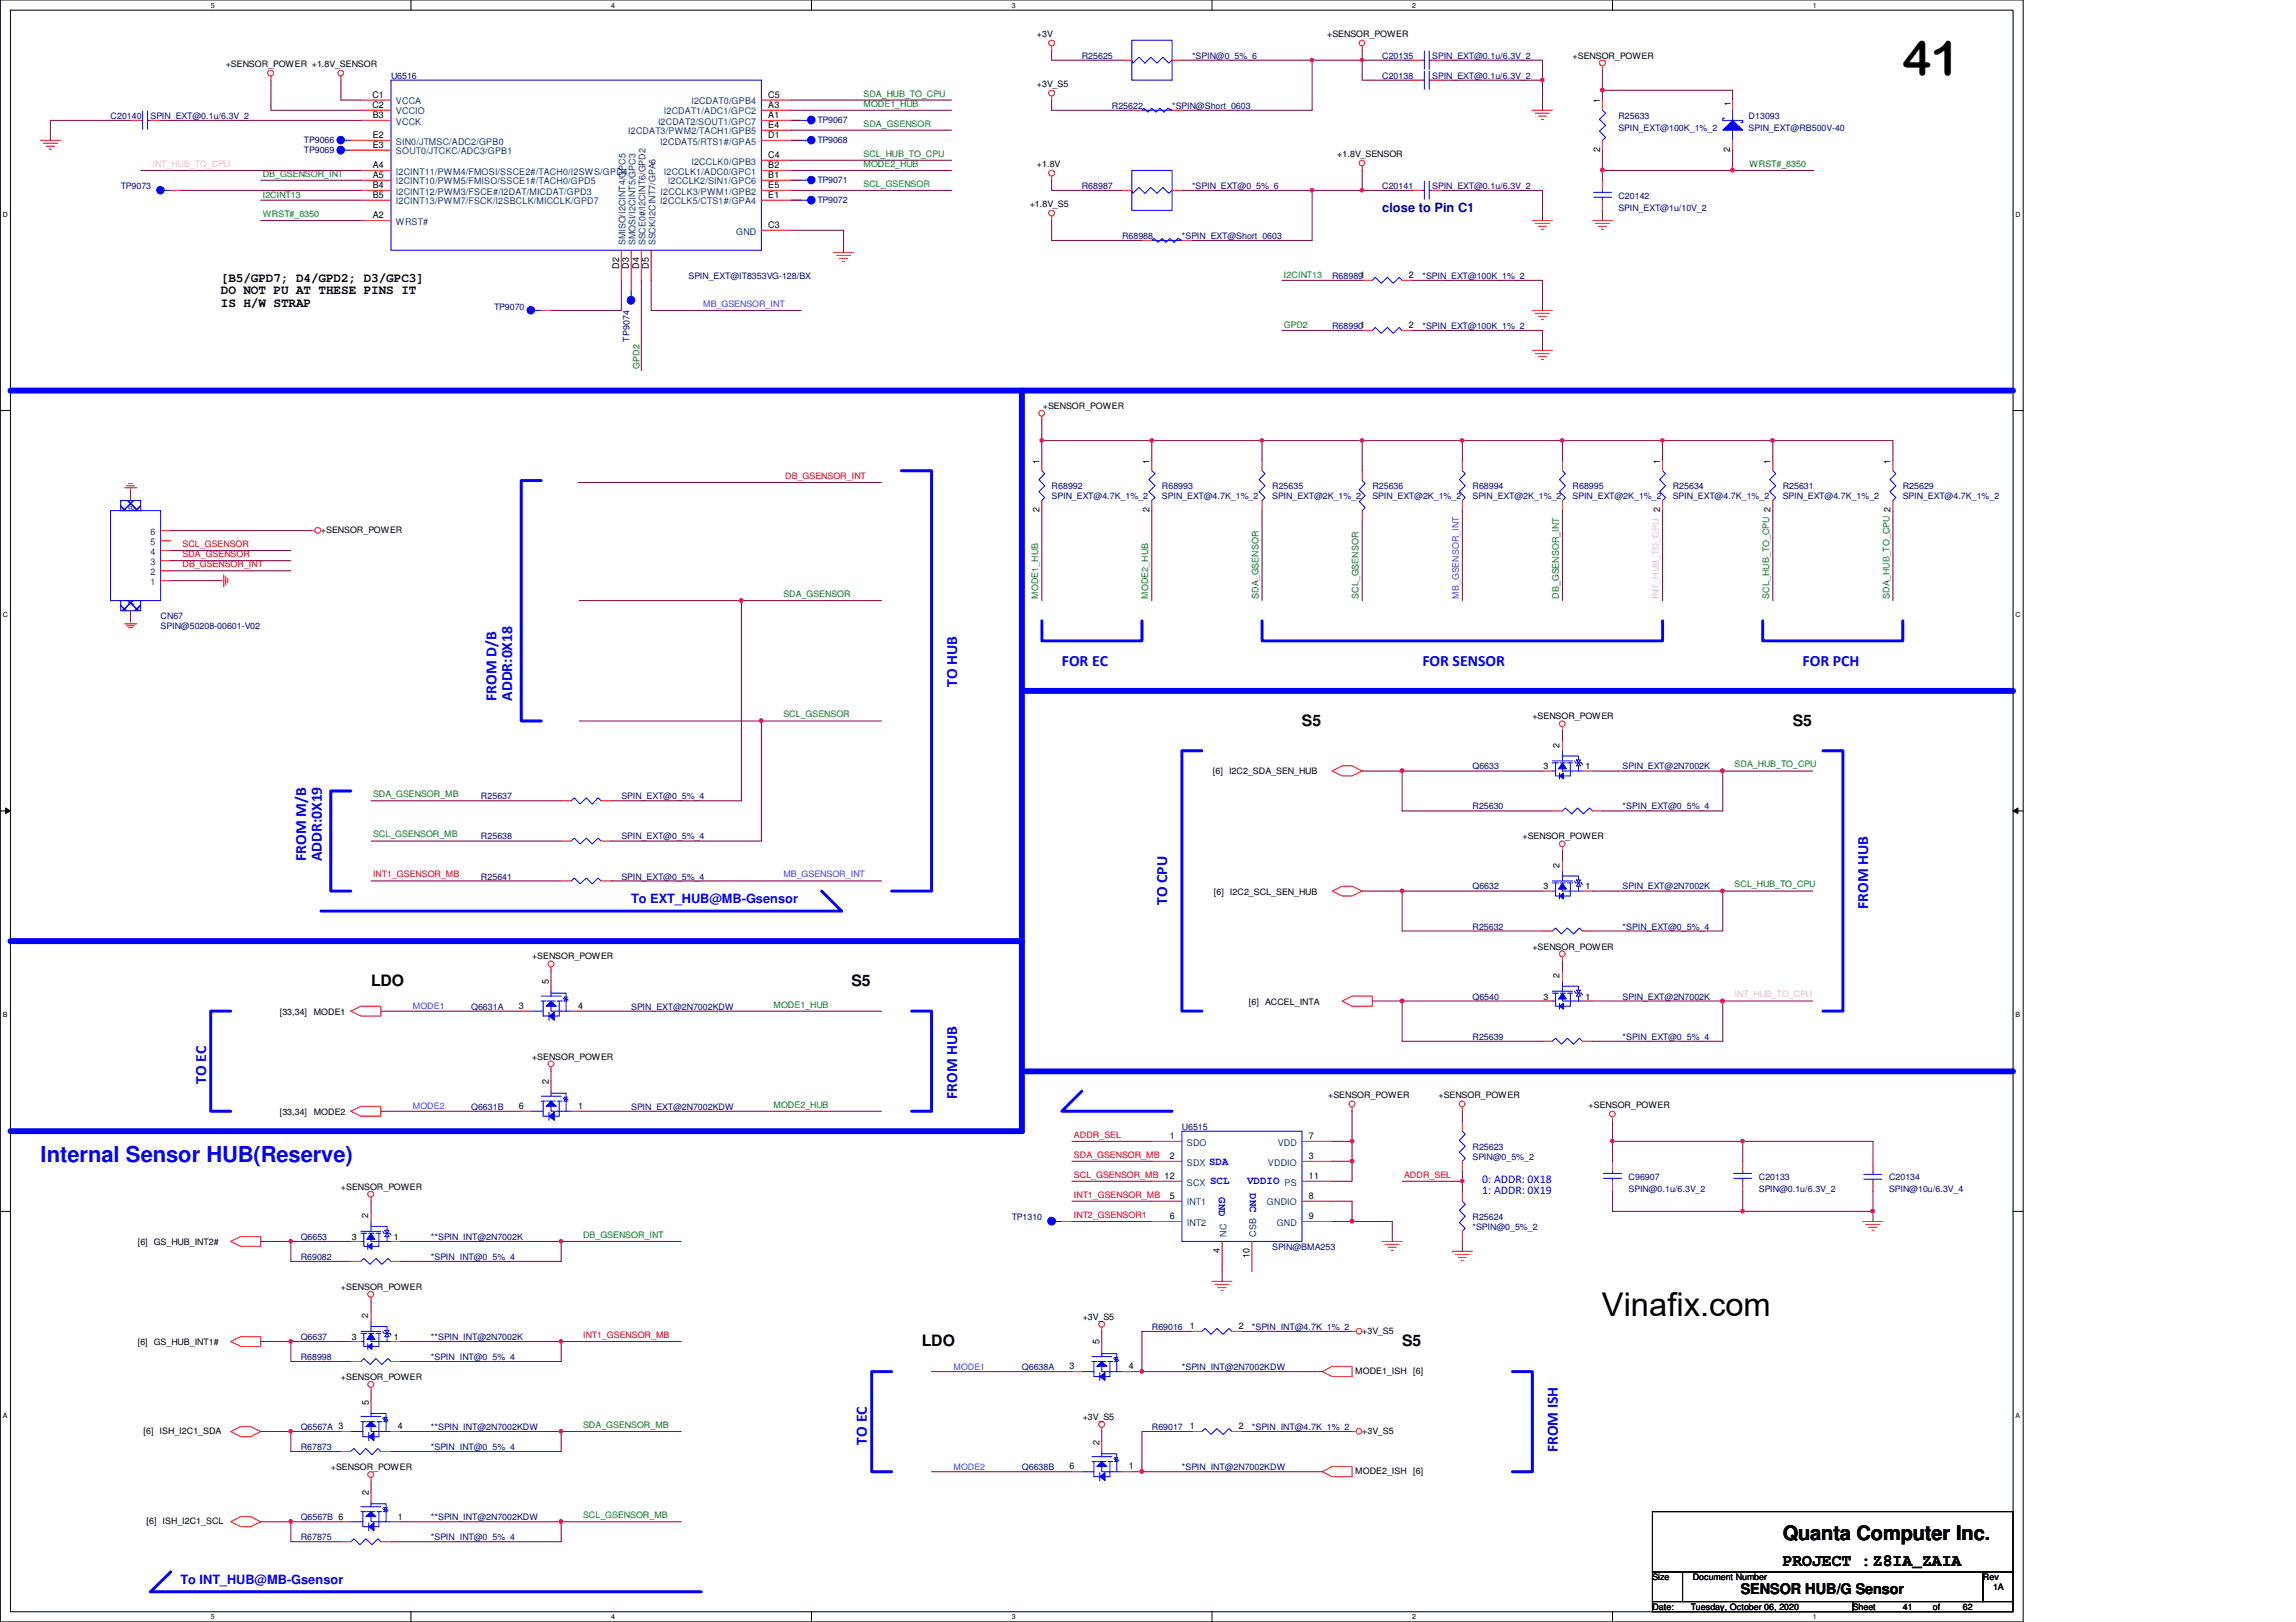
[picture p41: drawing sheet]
<svg xmlns="http://www.w3.org/2000/svg" width="297mm" height="210mm" viewBox="0 0 297 210" stroke-linecap="round" stroke-linejoin="round" font-family="sans-serif">
<defs><g id="words">
<text font-size="6.2" x="246.2" y="9.7">41</text>
<text font-size="4.2" x="207.2" y="170.3">Vinafix.com</text>
<text font-size="2.8" fill="#00f" x="5.2" y="150.3">Internal Sensor HUB(Reserve)</text>
<text font-size="2.6" x="230.6" y="199.3">Quanta Computer Inc.</text>
<text font-size="2.2" x="230.6" y="202.6">PROJECT :Z8IA_ZAIA</text>
<g font-size="2" fill="#00f">
<text x="123.8" y="88.9" transform="rotate(-90 123.8 88.9)">TO HUB</text>
<text x="137.4" y="86.1">FOR EC</text>
<text x="184" y="86.1">FOR SENSOR</text>
<text x="233.2" y="86.1">FOR PCH</text>
<text x="64.2" y="90.7" transform="rotate(-90 64.2 90.7)">FROM D/B</text>
<text x="66.2" y="90.7" transform="rotate(-90 66.2 90.7)">ADDR:0X18</text>
<text x="39.6" y="111.4" transform="rotate(-90 39.6 111.4)">FROM M/B</text>
<text x="41.7" y="111.4" transform="rotate(-90 41.7 111.4)">ADDR:0X19</text>
<text x="151" y="117.1" transform="rotate(-90 151 117.1)">TO CPU</text>
<text x="241.7" y="117.6" transform="rotate(-90 241.7 117.6)">FROM HUB</text>
<text x="26.7" y="140.3" transform="rotate(-90 26.7 140.3)">TO EC</text>
<text x="123.8" y="142.2" transform="rotate(-90 123.8 142.2)">FROM HUB</text>
<text x="112.1" y="186.9" transform="rotate(-90 112.1 186.9)">TO EC</text>
<text x="201.5" y="188" transform="rotate(-90 201.5 188)">FROM ISH</text>
</g>
<g font-size="2">
<text x="168.4" y="93.9">S5</text>
<text x="231.9" y="93.9">S5</text>
<text x="48" y="127.6">LDO</text>
<text x="110.1" y="127.6">S5</text>
<text x="119.2" y="174.2">LDO</text>
<text x="181.4" y="174.2">S5</text>
</g>
<text font-size="1.9" x="225.2" y="206.3">SENSOR HUB/G Sensor</text>
<text font-size="1.7" fill="#0000a0" x="178.8" y="27.4">close to Pin C1</text>
<g font-size="1.7">
<text x="28.6" y="36.4">[B5/GPD7; D4/GPD2; D3/GPC3]</text>
<text x="28.6" y="38.1">DO NOT PU AT THESE PINS IT</text>
<text x="28.6" y="39.8">IS H/W STRAP</text>
</g>
<g font-size="1.7" fill="#00f">
<text x="81.7" y="116.8">To EXT_HUB@MB-Gsensor</text>
<text x="23.4" y="204.9">To INT_HUB@MB-Gsensor</text>
</g>
<g font-size="1.5" fill="#00f">
<text x="191.8" y="153">0: ADDR: 0X18</text>
<text x="191.8" y="154.6">1: ADDR: 0X19</text>
</g>
<g font-size="1.4" fill="#00f">
<text x="156.4" y="150.8">SDA</text>
<text x="156.5" y="153.2">SCL</text>
<text x="157.7" y="154.9" transform="rotate(90 157.7 154.9)">GND</text>
<text x="161.3" y="153.2">VDDIO</text>
<text x="161.7" y="154.4" transform="rotate(90 161.7 154.4)">DNC</text>
</g>
<g font-size="1.2">
<text x="48.2" y="12.7">C1</text>
<text x="48.2" y="14">C2</text>
<text x="48.2" y="15.3">B3</text>
<text x="48.2" y="17.9">E2</text>
<text x="99.4" y="15.3">A1</text>
<text x="99.4" y="14">A3</text>
<text x="99.4" y="12.7">C5</text>
<text x="99.4" y="17.9">D1</text>
<text x="99.4" y="16.6">E4</text>
<text x="207" y="13.4" transform="rotate(-90 207 13.4)">1</text>
<text x="48.2" y="21.8">A4</text>
<text x="48.2" y="23">A5</text>
<text x="48.2" y="19.1">E3</text>
<text x="99.4" y="23">B1</text>
<text x="99.4" y="20.4">C4</text>
<text x="99.4" y="21.8">B2</text>
<text x="207" y="19.7" transform="rotate(-90 207 19.7)">2</text>
<text x="223.9" y="19.7" transform="rotate(-90 223.9 19.7)">2</text>
<text x="48.2" y="28.2">A2</text>
<text x="48.2" y="24.3">B4</text>
<text x="48.2" y="25.6">B5</text>
<text x="99.4" y="29.5">C3</text>
<text x="99.4" y="24.3">E5</text>
<text x="99.4" y="25.6">E1</text>
<text x="80.1" y="34.8" transform="rotate(-90 80.1 34.8)">D2</text>
<text x="81.4" y="34.8" transform="rotate(-90 81.4 34.8)">D3</text>
<text x="82.7" y="34.8" transform="rotate(-90 82.7 34.8)">D4</text>
<text x="83.9" y="34.8" transform="rotate(-90 83.9 34.8)">D5</text>
<text x="182.3" y="36">2</text>
<text x="182.3" y="42.5">2</text>
<text x="134.5" y="60" transform="rotate(-90 134.5 60)">1</text>
<text x="148.7" y="60" transform="rotate(-90 148.7 60)">1</text>
<text x="214.8" y="60" transform="rotate(-90 214.8 60)">1</text>
<text x="229.1" y="60" transform="rotate(-90 229.1 60)">1</text>
<text x="244.6" y="60" transform="rotate(-90 244.6 60)">1</text>
<text x="134.5" y="66.3" transform="rotate(-90 134.5 66.3)">2</text>
<text x="148.7" y="66.3" transform="rotate(-90 148.7 66.3)">2</text>
<text x="214.8" y="66.3" transform="rotate(-90 214.8 66.3)">2</text>
<text x="67.1" y="130.6">3</text>
<text x="71" y="127.4" transform="rotate(-90 71 127.4)">5</text>
<text x="74.8" y="130.6">4</text>
<text x="67.1" y="143.5">6</text>
<text x="71" y="140.3" transform="rotate(-90 71 140.3)">2</text>
<text x="74.8" y="143.5">1</text>
<text x="151.3" y="147.4">1</text>
<text x="151.3" y="150">2</text>
<text x="169.3" y="147.4">7</text>
<text x="169.3" y="150">3</text>
<text x="151.3" y="155.2">5</text>
<text x="169.3" y="155.2">8</text>
<text x="169.3" y="152.6">11</text>
<text x="151.3" y="157.8">6</text>
<text x="169.3" y="157.8">9</text>
<text x="157.8" y="162.2" transform="rotate(-90 157.8 162.2)">4</text>
<text x="161.7" y="162.8" transform="rotate(-90 161.7 162.8)">10</text>
<text x="142.2" y="174" transform="rotate(-90 142.2 174)">5</text>
<text x="153.9" y="172">1</text>
<text x="160.3" y="172">2</text>
<text x="138.4" y="177.2">3</text>
<text x="146" y="177.2">4</text>
<text x="47.7" y="181.8" transform="rotate(-90 47.7 181.8)">5</text>
<text x="51.5" y="185">4</text>
<text x="153.9" y="185">1</text>
<text x="160.3" y="185">2</text>
<text x="138.4" y="190.2">6</text>
<text x="142.2" y="186.9" transform="rotate(-90 142.2 186.9)">2</text>
<text x="146" y="190.2">1</text>
<text x="47.7" y="193.4" transform="rotate(-90 47.7 193.4)">2</text>
<text x="51.5" y="196.6">1</text>
</g>
<g font-size="1.2" fill="#004080">
<text x="51.2" y="16.1">VCCK</text>
<text x="51.2" y="13.5">VCCA</text>
<text x="51.2" y="14.8">VCCIO</text>
<text x="81.3" y="17.4">I2CDAT3/PWM2/TACH1/GPB5</text>
<text x="85.1" y="16.1">I2CDAT2/SOUT1/GPC7</text>
<text x="85.9" y="14.8">I2CDAT1/ADC1/GPC2</text>
<text x="89.4" y="13.5">I2CDAT0/GPB4</text>
<text x="51.2" y="22.6">I2CINT11/PWM4/FMOSI/SSCE2#/TACH0/I2SWS/GPD4</text>
<text x="51.2" y="23.9">I2CINT10/PWM5/FMISO/SSCE1#/TACH0/GPD5</text>
<text x="51.2" y="18.7">SIN0/JTMSC/ADC2/GPB0</text>
<text x="51.2" y="20">SOUT0/JTCKC/ADC3/GPB1</text>
<text x="85.4" y="18.7">I2CDAT5/RTS1#/GPA5</text>
<text x="85.9" y="22.6">I2CCLK1/ADC0/GPC1</text>
<text x="86.4" y="23.9">I2CCLK2/SIN1/GPC6</text>
<text x="89.4" y="21.3">I2CCLK0/GPB3</text>
<text x="51.2" y="29.1">WRST#</text>
<text x="51.2" y="25.2">I2CINT12/PWM3/FSCE#/I2DAT/MICDAT/GPD3</text>
<text x="51.2" y="26.5">I2CINT13/PWM7/FSCK/I2SBCLK/MICCLK/GPD7</text>
<text x="85.4" y="26.5">I2CCLK5/CTS1#/GPA4</text>
<text x="85.5" y="25.2">I2CCLK3/PWM1/GPB2</text>
<text x="80.9" y="31.7" transform="rotate(-90 80.9 31.7)">SMISO/I2CINT4/GPC5</text>
<text x="82.2" y="31.7" transform="rotate(-90 82.2 31.7)">SMOSI/I2CINT5/GPC3</text>
<text x="83.5" y="31.7" transform="rotate(-90 83.5 31.7)">SSCE0#/I2CINT6/GPD2</text>
<text x="84.8" y="31.7" transform="rotate(-90 84.8 31.7)">SSCK/I2CINT7/GPA6</text>
<text x="95.2" y="30.4">GND</text>
<text x="17.4" y="66" transform="rotate(-90 17.4 66)">8</text>
<text x="19.5" y="71.8">4</text>
<text x="19.5" y="70.5">5</text>
<text x="19.5" y="69.2">6</text>
<text x="19.5" y="75.7">1</text>
<text x="19.5" y="73.1">3</text>
<text x="19.5" y="74.4">2</text>
<text x="17.4" y="78.4" transform="rotate(-90 17.4 78.4)">7</text>
<text x="153.5" y="148.3">SDO</text>
<text x="165.3" y="148.3">VDD</text>
<text x="153.5" y="150.8">SDX</text>
<text x="153.5" y="156">INT1</text>
<text x="153.5" y="153.4">SCX</text>
<text x="163.9" y="156">GNDIO</text>
<text x="164" y="150.8">VDDIO</text>
<text x="166.2" y="153.4">PS</text>
<text x="153.5" y="158.6">INT2</text>
<text x="158.7" y="160" transform="rotate(-90 158.7 160)">NC</text>
<text x="162.5" y="160" transform="rotate(-90 162.5 160)">CSB</text>
<text x="165.2" y="158.6">GND</text>
</g>
<g font-size="1.1">
<text x="134.2" y="4.7">+3V</text>
<text x="171.7" y="4.7">+SENSOR_POWER</text>
<text x="29.2" y="8.6">+SENSOR_POWER +1.8V_SENSOR</text>
<text x="134.2" y="11.2">+3V_S5</text>
<text x="203.5" y="7.6">+SENSOR_POWER</text>
<text x="223.9" y="13.8" transform="rotate(-90 223.9 13.8)">1</text>
<text x="134.2" y="21.6">+1.8V</text>
<text x="173" y="20.3">+1.8V_SENSOR</text>
<text x="133.2" y="26.8">+1.8V_S5</text>
<text x="134.9" y="52.9">+SENSOR_POWER</text>
<text x="41.5" y="69">+SENSOR_POWER</text>
<text x="198.2" y="93.1">+SENSOR_POWER</text>
<text x="156.9" y="100.2">[6] I2C2_SDA_SEN_HUB</text>
<text x="199.7" y="99.6">3</text>
<text x="201.8" y="96.8" transform="rotate(-90 201.8 96.8)">2</text>
<text x="205.1" y="99.6">1</text>
<text x="197" y="108.6">+SENSOR_POWER</text>
<text x="201.8" y="112.3" transform="rotate(-90 201.8 112.3)">2</text>
<text x="157.1" y="115.8">[6] I2C2_SCL_SEN_HUB</text>
<text x="199.7" y="115.1">3</text>
<text x="205.1" y="115.1">1</text>
<text x="68.8" y="124.2">+SENSOR_POWER</text>
<text x="198.2" y="122.9">+SENSOR_POWER</text>
<text x="36.2" y="131.3">[33,34]</text>
<text x="40.6" y="131.3">MODE1</text>
<text x="161.6" y="130">[6] ACCEL_INTA</text>
<text x="199.7" y="129.4">3</text>
<text x="201.8" y="126.6" transform="rotate(-90 201.8 126.6)">2</text>
<text x="205.1" y="129.4">1</text>
<text x="68.8" y="137.1">+SENSOR_POWER</text>
<text x="171.8" y="142.1">+SENSOR_POWER</text>
<text x="186.1" y="142.1">+SENSOR_POWER</text>
<text x="205.5" y="143.3">+SENSOR_POWER</text>
<text x="36.2" y="144.3">[33,34]</text>
<text x="40.6" y="144.3">MODE2</text>
<text x="44.1" y="154">+SENSOR_POWER</text>
<text x="17.8" y="161.1">[6] GS_HUB_INT2#</text>
<text x="45.5" y="160.4">3</text>
<text x="47.6" y="157.6" transform="rotate(-90 47.6 157.6)">2</text>
<text x="51" y="160.4">1</text>
<text x="44.1" y="166.9">+SENSOR_POWER</text>
<text x="45.5" y="173.4">3</text>
<text x="47.6" y="170.6" transform="rotate(-90 47.6 170.6)">2</text>
<text x="51" y="173.4">1</text>
<text x="140.1" y="170.8">+3V_S5</text>
<text x="176.2" y="172.6">+3V_S5</text>
<text x="17.8" y="174.1">[6] GS_HUB_INT1#</text>
<text x="44.1" y="178.6">+SENSOR_POWER</text>
<text x="175.3" y="177.8">MODE1_ISH</text>
<text x="182.8" y="177.8">[6]</text>
<text x="18.6" y="185.6">[6] ISH_I2C1_SDA</text>
<text x="140.1" y="183.8">+3V_S5</text>
<text x="176.2" y="185.6">+3V_S5</text>
<text x="42.8" y="190.2">+SENSOR_POWER</text>
<text x="175.3" y="190.8">MODE2_ISH</text>
<text x="182.8" y="190.8">[6]</text>
<text x="19" y="197.2">[6] ISH_I2C1_SCL</text>
<text x="213.8" y="204.5">Size</text>
<text x="213.8" y="208.4">Date:</text>
<text x="218.7" y="208.4">Tuesday, October 06, 2020</text>
<text x="219" y="204.5">Document Number</text>
<text x="239.7" y="208.4">Sheet</text>
<text x="246.2" y="208.4">41</text>
<text x="250.1" y="208.4">of</text>
<text x="254" y="208.4">62</text>
<text x="256.5" y="204.5">Rev</text>
<text x="257.8" y="205.8">1A</text>
</g>
<g font-size="1.1" fill="#000080">
<text x="50.6" y="10.2">U6516</text>
<text x="140" y="7.6">R25625</text>
<text x="154.2" y="7.6">*SPIN@0_5%_6</text>
<text x="178.8" y="7.6">C20135</text>
<text x="178.8" y="10.2">C20138</text>
<text x="185.3" y="7.6">SPIN_EXT@0.1u/6.3V_2</text>
<text x="185.3" y="10.2">SPIN_EXT@0.1u/6.3V_2</text>
<text x="14.3" y="15.4">C20140</text>
<text x="19.5" y="15.4">SPIN_EXT@0.1u/6.3V_2</text>
<text x="105.7" y="15.9">TP9067</text>
<text x="143.8" y="14.1">R25622</text>
<text x="151.6" y="14.1">*SPIN@Short_0603</text>
<text x="209.4" y="15.4">R25633</text>
<text x="209.4" y="16.9">SPIN_EXT@100K_1%_2</text>
<text x="226.2" y="15.4">D13093</text>
<text x="226.2" y="16.9">SPIN_EXT@RB500V-40</text>
<text x="39.3" y="18.5">TP9066</text>
<text x="39.3" y="19.8">TP9069</text>
<text x="105.7" y="18.5">TP9068</text>
<text x="105.7" y="23.7">TP9071</text>
<text x="15.6" y="24.4">TP9073</text>
<text x="105.7" y="26.2">TP9072</text>
<text x="140" y="24.4">R68987</text>
<text x="154.2" y="24.4">*SPIN_EXT@0_5%_6</text>
<text x="178.8" y="24.4">C20141</text>
<text x="185.3" y="24.4">SPIN_EXT@0.1u/6.3V_2</text>
<text x="209.4" y="25.7">C20142</text>
<text x="209.4" y="27.3">SPIN_EXT@1u/10V_2</text>
<text x="145.2" y="30.9">R68988</text>
<text x="152.9" y="30.9">*SPIN_EXT@Short_0603</text>
<text x="63.9" y="40.1">TP9070</text>
<text x="89.1" y="36.1">SPIN_EXT@IT8353VG-128/BX</text>
<text x="172.3" y="36.1">R689891</text>
<text x="184" y="36.1">*SPIN_EXT@100K_1%_2</text>
<text x="81.4" y="44.2" transform="rotate(-90 81.4 44.2)">TP9074</text>
<text x="172.3" y="42.6">R689901</text>
<text x="184" y="42.6">*SPIN_EXT@100K_1%_2</text>
<text x="136.1" y="63.3">R68992</text>
<text x="136.1" y="64.6">SPIN_EXT@4.7K_1%_2</text>
<text x="150.3" y="63.3">R68993</text>
<text x="150.3" y="64.6">SPIN_EXT@4.7K_1%_2</text>
<text x="164.6" y="63.3">R25635</text>
<text x="164.6" y="64.6">SPIN_EXT@2K_1%_2</text>
<text x="177.5" y="63.3">R25636</text>
<text x="177.5" y="64.6">SPIN_EXT@2K_1%_2</text>
<text x="190.5" y="63.3">R68994</text>
<text x="190.5" y="64.6">SPIN_EXT@2K_1%_2</text>
<text x="203.5" y="63.3">R68995</text>
<text x="203.5" y="64.6">SPIN_EXT@2K_1%_2</text>
<text x="216.4" y="63.3">R25634</text>
<text x="216.4" y="64.6">SPIN_EXT@4.7K_1%_2</text>
<text x="230.6" y="63.3">R25631</text>
<text x="230.6" y="64.6">SPIN_EXT@4.7K_1%_2</text>
<text x="246.2" y="63.3">R25629</text>
<text x="246.2" y="64.6">SPIN_EXT@4.7K_1%_2</text>
<text x="20.8" y="80.1">CN67</text>
<text x="20.8" y="81.4">SPIN@50208-00601-V02</text>
<text x="190.5" y="99.6">Q6633</text>
<text x="209.9" y="99.6">SPIN_EXT@2N7002K</text>
<text x="62.2" y="103.5">R25637</text>
<text x="80.4" y="103.5">SPIN_EXT@0_5%_4</text>
<text x="190.5" y="104.7">R25630</text>
<text x="209.9" y="104.7">*SPIN_EXT@0_5%_4</text>
<text x="62.2" y="113.8">R25641</text>
<text x="62.2" y="108.6">R25638</text>
<text x="80.4" y="113.8">SPIN_EXT@0_5%_4</text>
<text x="80.4" y="108.6">SPIN_EXT@0_5%_4</text>
<text x="190.5" y="115.1">Q6632</text>
<text x="209.9" y="115.1">SPIN_EXT@2N7002K</text>
<text x="190.5" y="120.3">R25632</text>
<text x="209.9" y="120.3">*SPIN_EXT@0_5%_4</text>
<text x="61" y="130.6">Q6631A</text>
<text x="81.7" y="130.6">SPIN_EXT@2N7002KDW</text>
<text x="190.5" y="129.4">Q6540</text>
<text x="209.9" y="129.4">SPIN_EXT@2N7002K</text>
<text x="190.5" y="134.5">R25639</text>
<text x="209.9" y="134.5">*SPIN_EXT@0_5%_4</text>
<text x="61" y="143.6">Q6631B</text>
<text x="81.7" y="143.6">SPIN_EXT@2N7002KDW</text>
<text x="152.9" y="146.2">U6515</text>
<text x="190.5" y="148.8">R25623</text>
<text x="190.5" y="150.1">SPIN@0_5%_2</text>
<text x="210.7" y="152.7">C96907</text>
<text x="210.7" y="154.2">SPIN@0.1u/6.3V_2</text>
<text x="227.5" y="152.7">C20133</text>
<text x="227.5" y="154.2">SPIN@0.1u/6.3V_2</text>
<text x="244.4" y="152.7">C20134</text>
<text x="244.4" y="154.2">SPIN@10u/6.3V_4</text>
<text x="38.9" y="160.4">Q6653</text>
<text x="55.7" y="160.4">**SPIN_INT@2N7002K</text>
<text x="130.9" y="157.9">TP1310</text>
<text x="164.6" y="161.8">SPIN@BMA253</text>
<text x="190.5" y="157.9">R25624</text>
<text x="190.5" y="159.2">*SPIN@0_5%_2</text>
<text x="38.9" y="163">R69082</text>
<text x="55.7" y="163">*SPIN_INT@0_5%_4</text>
<text x="38.9" y="173.4">Q6637</text>
<text x="55.7" y="173.4">**SPIN_INT@2N7002K</text>
<text x="149" y="172.1">R69016</text>
<text x="162" y="172.1">*SPIN_INT@4.7K_1%_2</text>
<text x="38.9" y="176">R68998</text>
<text x="55.7" y="176">*SPIN_INT@0_5%_4</text>
<text x="132.2" y="177.3">Q6638A</text>
<text x="152.9" y="177.3">*SPIN_INT@2N7002KDW</text>
<text x="38.9" y="185.1">Q6567A 3</text>
<text x="55.7" y="185.1">**SPIN_INT@2N7002KDW</text>
<text x="149" y="185.1">R69017</text>
<text x="162" y="185.1">*SPIN_INT@4.7K_1%_2</text>
<text x="38.9" y="187.7">R67873</text>
<text x="55.7" y="187.7">*SPIN_INT@0_5%_4</text>
<text x="132.2" y="190.2">Q6638B</text>
<text x="152.9" y="190.2">*SPIN_INT@2N7002KDW</text>
<text x="38.9" y="196.7">Q6567B 6</text>
<text x="55.7" y="196.7">**SPIN_INT@2N7002KDW</text>
<text x="38.9" y="199.3">R67875</text>
<text x="55.7" y="199.3">*SPIN_INT@0_5%_4</text>
</g>
<g font-size="1.1" fill="#008000">
<text x="111.7" y="12.5">SDA_HUB_TO_CPU</text>
<text x="111.7" y="13.8">MODE1_HUB</text>
<text x="111.7" y="16.4">SDA_GSENSOR</text>
<text x="34" y="22.9">DB_GSENSOR_INT</text>
<text x="111.7" y="20.3">SCL_HUB_TO_CPU</text>
<text x="111.7" y="21.6">MODE2_HUB</text>
<text x="226.4" y="21.6">WRST#_8350</text>
<text x="34" y="25.7">I2CINT13</text>
<text x="34" y="28.1">WRST#_8350</text>
<text x="111.7" y="24.2">SCL_GSENSOR</text>
<text x="166.1" y="36">I2CINT13</text>
<text x="82.7" y="47.7" transform="rotate(-90 82.7 47.7)">GPD2</text>
<text x="166.1" y="42.5">GPD2</text>
<text x="101.3" y="77.3">SDA_GSENSOR</text>
<text x="134.3" y="77.5" transform="rotate(-90 134.3 77.5)">MODE1_HUB</text>
<text x="148.5" y="77.5" transform="rotate(-90 148.5 77.5)">MODE2_HUB</text>
<text x="162.8" y="77.5" transform="rotate(-90 162.8 77.5)">SDA_GSENSOR</text>
<text x="175.8" y="77.5" transform="rotate(-90 175.8 77.5)">SCL_GSENSOR</text>
<text x="201.7" y="77.5" transform="rotate(-90 201.7 77.5)">DB_GSENSOR_INT</text>
<text x="228.9" y="77.5" transform="rotate(-90 228.9 77.5)">SCL_HUB_TO_CPU 2</text>
<text x="244.4" y="77.5" transform="rotate(-90 244.4 77.5)">SDA_HUB_TO_CPU 2</text>
<text x="101.3" y="92.8">SCL_GSENSOR</text>
<text x="224.4" y="99.3">SDA_HUB_TO_CPU</text>
<text x="48.3" y="103.2">SDA_GSENSOR_MB</text>
<text x="48.3" y="108.4">SCL_GSENSOR_MB</text>
<text x="224.4" y="114.9">SCL_HUB_TO_CPU</text>
<text x="100.1" y="130.4">MODE1_HUB</text>
<text x="100.1" y="143.3">MODE2_HUB</text>
<text x="75.4" y="160.2">DB_GSENSOR_INT</text>
<text x="75.4" y="184.8">SDA_GSENSOR_MB</text>
<text x="75.4" y="196.5">SCL_GSENSOR_MB</text>
</g>
<g font-size="1.1" fill="#ff80ff">
<text x="19.7" y="21.6">INT_HUB_TO_CPU</text>
<text x="214.6" y="77.5" transform="rotate(-90 214.6 77.5)">INT_HUB_TO_CPU</text>
<text x="224.4" y="129.1">INT_HUB_TO_CPU</text>
</g>
<g font-size="1.1" fill="#8000ff">
<text x="91" y="39.7">MB_GSENSOR_INT</text>
<text x="188.7" y="77.5" transform="rotate(-90 188.7 77.5)">MB_GSENSOR_INT</text>
<text x="101.3" y="113.5">MB_GSENSOR_INT</text>
</g>
<g font-size="1.1" fill="#f00">
<text x="101.6" y="62">DB_GSENSOR_INT</text>
<text x="23.6" y="70.8">SCL_GSENSOR</text>
<text x="23.6" y="72.1">SDA_GSENSOR</text>
<text x="23.6" y="73.4">DB_GSENSOR_INT</text>
<text x="48.3" y="113.5">INT1_GSENSOR_MB</text>
<text x="138.9" y="149.8">SDA_GSENSOR_MB</text>
<text x="138.9" y="147.2">ADDR_SEL</text>
<text x="138.9" y="152.4">SCL_GSENSOR_MB 12</text>
<text x="138.9" y="155">INT1_GSENSOR_MB</text>
<text x="181.6" y="152.4">ADDR_SEL</text>
<text x="138.9" y="157.6">INT2_GSENSOR1</text>
<text x="75.4" y="173.1">INT1_GSENSOR_MB</text>
</g>
<g font-size="1.1" fill="#0080ff">
<text x="53.4" y="130.6">MODE1</text>
<text x="53.4" y="143.6">MODE2</text>
<text x="123.4" y="177.2">MODE1</text>
<text x="123.4" y="190.2">MODE2</text>
</g>
<g font-size=".9">
<text x="27.3" y="1">5</text>
<text x="79.1" y="1">4</text>
<text x="130.9" y="1">3</text>
<text x="182.7" y="1">2</text>
<text x="234.5" y="1">1</text>
<text x=".4" y="28">D</text>
<text x="260.8" y="28">D</text>
<text x=".4" y="79.8">C</text>
<text x="260.8" y="79.8">C</text>
<text x=".4" y="131.7">B</text>
<text x="260.8" y="131.7">B</text>
<text x=".4" y="183.5">A</text>
<text x="260.8" y="183.5">A</text>
<text x="27.3" y="209.5">5</text>
<text x="79.1" y="209.5">4</text>
<text x="130.9" y="209.5">3</text>
<text x="182.7" y="209.5">2</text>
<text x="234.5" y="209.5">1</text>
</g>
</g></defs>
<path d="M0 0h261.7v209.9h-261.7zM1.4 1.3h259v207.3h-259z" fill="none" stroke="#000" stroke-width=".13"/>
<g fill="#fff">
<path d="M27.3 .2h.5v1h-.5z"/>
<path d="M27.3 208.7h.5v1.1h-.5z"/>
</g>
<path d="M53.2 0v1.3M53.2 208.6v1.3" fill="none" stroke="#000" stroke-width=".13"/>
<g fill="#fff">
<path d="M79.1 .2h.5v1h-.5z"/>
<path d="M79.1 208.7h.5v1.1h-.5z"/>
</g>
<path d="M105 0v1.3M105 208.6v1.3" fill="none" stroke="#000" stroke-width=".13"/>
<g fill="#fff">
<path d="M130.9 .2h.5v1h-.5z"/>
<path d="M130.9 208.7h.5v1.1h-.5z"/>
</g>
<path d="M156.8 0v1.3M156.8 208.6v1.3" fill="none" stroke="#000" stroke-width=".13"/>
<g fill="#fff">
<path d="M182.7 .2h.5v1h-.5z"/>
<path d="M182.7 208.7h.5v1.1h-.5z"/>
</g>
<path d="M208.6 0v1.3M208.6 208.6v1.3" fill="none" stroke="#000" stroke-width=".13"/>
<g fill="#fff">
<path d="M234.5 .2h.5v1h-.5z"/>
<path d="M234.5 208.7h.5v1.1h-.5z"/>
<path d="M.4 27.2h.6v1h-.6z"/>
<path d="M260.8 27.2h.6v1h-.6z"/>
<path d="M.4 79h.6v1.1h-.6z"/>
<path d="M260.8 79h.6v1.1h-.6z"/>
</g>
<path d="M0 53.1h1.4M260.4 53.1h1.3" fill="none" stroke="#000" stroke-width=".13"/>
<g fill="#fff">
<path d="M.4 130.9h.6v1h-.6z"/>
<path d="M260.8 130.9h.6v1h-.6z"/>
</g>
<path d="M0 104.9h1.4M.7 104.6l.7 .3-.7 .4zM260.4 104.9l.7-.3v.7zM260.4 104.9h1.3" fill="none" stroke="#000" stroke-width=".13"/>
<path d="M.7 104.6l.7 .3-.7 .4zM260.4 104.9l.7-.3v.7z" fill="#000"/>
<g fill="#fff">
<path d="M.4 182.7h.5v1h-.5z"/>
<path d="M260.8 182.7h.5v1h-.5z"/>
</g>
<path d="M0 156.8h1.4M260.4 156.8h1.3M213.8 195.6h46.6v7.8h-46.6zM213.8 203.4h3.9v3.9h-3.9zM213.8 207.3h25.9v1.3h-25.9zM217.7 203.4h38.8v3.9h-38.8zM239.7 207.3h20.7v1.3h-20.7zM256.5 203.4h3.9v3.9h-3.9z" fill="none" stroke="#000" stroke-width=".13"/>
<g fill="none" stroke="#00f" stroke-width=".38">
<path d="M70 62.2h-2.6v31.1h2.6M116.6 60.9h3.9v54.4h-5.1M134.8 80.3v2.6h12.9v-2.6M155.5 97.2h-2.6v33.7h2.6M163.3 80.3v2.6h51.8v-2.6M228 80.3v2.6h18.2v-2.6M235.8 97.2h2.6v33.7h-2.6M45.4 102.4h-2.6v12.9h2.6M106.3 115.3l2.6 2.6h-67.4M29.8 130.9h-2.5v12.9h2.5M117.9 130.9h2.6v12.9h-2.6M140 141.2l-2.6 2.6h14.2"/>
<path d="M115.4 177.5h-2.6v13h2.6M195.7 177.5h2.5v13h-2.5M22.1 203.4l-2.6 2.6h71.2"/>
</g>
<path d="M1.4 50.5h259M132.2 50.5v95.9h-130.8M132.2 89.4h128.2M1.4 121.8h130.8M132.2 138.6h128.2" fill="none" stroke="#00f" stroke-width=".76"/>
<g fill="none" stroke="#f00" stroke-width=".13">
<path d="M5.2 18.2h2.6M5.6 18.5h1.8M6 18.9h1.1M6.4 19.3h.2M35 9.9v.5M44.1 9.9v.5M136.1 6v.5M136.1 12.4v.6M145.2 7.8h1.2M151.6 7.8h1.3M176.2 6v.5M182.7 7.8h1.3"/>
<path d="M185.3 7.8h1.3M198.2 14.3h2.6M198.6 14.6h1.8M199 15h1.1M199.4 15.5h.3M207.3 8.6v.5M107.8 32.7h2.6M108.2 33.1h1.8M108.6 33.4h1M109 33.8h.3M136.1 28v.5M136.1 22.8v.5"/>
<path d="M147.7 31.1h1.3M152.9 31.1h1.3M176.2 21.5v.6M198.2 28.5h2.6M198.6 28.9h1.8M199 29.3h1.1M199.4 29.7h.3M206 28.5h2.6M206.4 28.9h1.8M206.8 29.3h1.1M207.2 29.7h.2M207.3 23.3v1.3"/>
<path d="M207.3 25.9v1.3M134.8 53.9v.5M198.2 40.2h2.6M198.2 45.3h2.6M198.6 40.6h1.8M198.6 45.8h1.8M199 40.9h1.1M199 46.1h1.1M199.4 41.4h.3M199.4 46.5h.3M16.1 63.1h1.6M16.4 62.9h1"/>
<path d="M16.6 62.6h.5M16.9 63.1v.4M28.6 75.1h.4M29 74.4v1.5M29.2 74.6v1M29.5 74.9v.5M40.2 68.7h.5M16.1 80.7h1.6M16.4 81h1M16.6 81.2h.5M16.9 80.3v.4M172.3 99.8l1.3-.7h1.3l1.3 .7-1.3 .6h-1.3z"/>
<path d="M202.1 94.1v.5M72.6 114h1.3M77.8 114h1.3M172.3 115.3l1.3-.6h1.3l1.3 .6-1.3 .7h-1.3zM202.1 109.6v.5M45.4 130.9l1.3-.7h2.6v1.3h-2.6zM71.3 125.1v.6M71.3 138.1v.5M173.6 129.5l1.3-.6h2.6v1.3h-2.6zM202.1 123.9v.5M45.4 143.8l1.3-.6h2.6v1.2h-2.6zM48 154.9v.5"/>
<path d="M174.9 143.3v.5M189.2 143.3v.5M208.6 144.6v.5M241 158.1h2.6M241.4 158.5h1.8M241.8 158.8h1M242.2 159.2h.2M29.8 173.6l1.4-.6h2.5v1.2h-2.5zM29.8 160.7l1.4-.7h2.5v1.3h-2.5zM48 179.6v.5M48 167.9v.5M142.5 171.8v.5"/>
<path d="M156.8 165.8h2.6M157.2 166.2h1.8M157.6 166.6h1M158 167h.2M171.1 177.5l1.2-.7h2.6v1.3h-2.6zM174.9 172.3h.6M178.8 160.7h2.6M179.2 161h1.8M179.6 161.4h1M180 161.8h.3M187.9 161.9h2.6M188.3 162.3h1.8"/>
<path d="M188.7 162.7h1M189.1 163.1h.2M29.8 185.3l1.4-.7h1.2l1.3 .7-1.3 .6h-1.2zM29.8 196.9l1.4-.6h1.2l1.3 .6-1.3 .7h-1.2zM48 191.2v.5M142.5 184.7v.6M171.1 190.5l1.2-.7h2.6v1.3h-2.6zM174.9 185.3h.6"/>
<circle cx="35" cy="9.5" r=".37"/>
<circle cx="44.1" cy="9.5" r=".37"/>
<circle cx="136.1" cy="12" r=".37"/>
<circle cx="136.1" cy="5.6" r=".37"/>
<circle cx="176.2" cy="5.6" r=".37"/>
<circle cx="207.3" cy="8.1" r=".37"/>
<circle cx="136.1" cy="22.4" r=".37"/>
<circle cx="136.1" cy="27.6" r=".37"/>
<circle cx="176.2" cy="21.1" r=".37"/>
<circle cx="134.8" cy="53.5" r=".37"/>
<circle cx="41.1" cy="68.6" r=".37"/>
<circle cx="202.1" cy="93.7" r=".37"/>
<circle cx="202.1" cy="109.2" r=".37"/>
<circle cx="71.3" cy="137.7" r=".37"/>
<circle cx="71.3" cy="124.7" r=".37"/>
<circle cx="202.1" cy="123.4" r=".38"/>
<circle cx="48" cy="154.5" r=".37"/>
<circle cx="174.9" cy="142.9" r=".38"/>
<circle cx="189.1" cy="142.9" r=".38"/>
<circle cx="208.6" cy="144.2" r=".37"/>
<circle cx="48" cy="179.1" r=".38"/>
<circle cx="48" cy="167.5" r=".37"/>
<circle cx="142.5" cy="171.4" r=".37"/>
<circle cx="175.8" cy="172.3" r=".37"/>
<circle cx="48" cy="190.8" r=".37"/>
<circle cx="142.5" cy="184.3" r=".37"/>
<circle cx="175.8" cy="185.2" r=".37"/>
</g>
<path d="M146.4 7.8l.2 .4 .8-.8 .7 .8 .8-.8 .8 .8 .7-.8 .8 .8 .4-.4M146.4 5.2h5.2v5.2h-5.2zM184 7.8h.3M184.3 6.6v2.4M184.9 7.8h.4M184.9 6.6v2.4M149 31.1l.3-.2 .5 .5 .5-.5 .5 .5 .5-.5 .6 .5 .5-.5 .5 .2zM206.2 25.5h2.3M206.2 24.9h2.3M207.3 24.6v.3M207.3 25.5v.4M73.9 114l.4-.4 .8 .8 .8-.8 .7 .8 .8-.8 .4 .4" fill="none" stroke="#00f" stroke-width=".13"/>
<path d="M224.2 15.6l1.3 1.2h-2.6z" fill="#00f"/>
<path d="M223.1 15.3h-.2v.3h2.6v.2h-.3M224.2 15.6l1.3 1.2h-2.6zM224.2 16.8v1.4M224.2 14.3v1.3" fill="none" stroke="#00f" stroke-width=".13"/>
<path d="M224.2 18.2v1.2M224.2 13v1.3" fill="none" stroke="#f00" stroke-width=".13"/>
<path d="M202.1 98.7l.5 .8h-1z" fill="#00f"/>
<path d="M202.1 98.7l.5 .8h-1z" fill="none" stroke="#00f" stroke-width=".13"/>
<path d="M201.8 100.4l.5-.4v.8z" fill="#00f"/>
<g fill="none" stroke="#00f" stroke-width=".13">
<path d="M200.8 98.7h.8M200.8 99.8h.4M200.8 98.5h2.7M201.2 98.7v1.7h.6M201.9 98.7h.6M202.1 97.2v1.3M202.1 97.8h2.1v.5M202.1 99.5v.3h2.6M202.8 98.7h.7M203.2 98.7v1.7h-.9M203.7 98.5l.1 .2h.8l.1 .3M204 98.3h.5l-.3 .4z"/>
<path d="M204.2 98.7l.3 .4h-.5zM204.2 99.1v.7M201.8 100.4l.5-.4v.8zM201.8 100v.8"/>
</g>
<path d="M199.6 99.8h1.2M202.1 95.9v1.3M204.7 99.8h1.3" fill="none" stroke="#f00" stroke-width=".13"/>
<path d="M141.9 176.8l.6-.6 .7 .6z" fill="#00f"/>
<path d="M141.9 176.8l.6-.6 .7 .6z" fill="none" stroke="#00f" stroke-width=".13"/>
<path d="M142.3 178.1l.7-.5v1z" fill="#00f"/>
<g fill="none" stroke="#00f" stroke-width=".13">
<path d="M163.3 60.9l.4 .4-.8 .8 .8 .8-.8 .7 .8 .8-.4 .4M140 177.5h1.5M141.3 175.6h2.5M141.3 176.2h.6M141.5 176.2v1.9h.8M142 176.2h1.1M142.3 177.6v1M142.3 178.1l.7-.5v1zM142.5 174.9v.7M142.5 175.2h2v.5M142.5 176.8v.7h2.7M143.3 176.2h.7"/>
<path d="M143.6 176.2v1.9h-.6M144.1 175.8l.1 .1h.4l.1 .2M144.2 175.7l.4 .5h-.4l.4-.5zM144.5 176.2v1.3"/>
</g>
<path d="M163.3 59.6v1.3M163.3 64.8v1.3M138.7 177.5h1.3M142.5 173.6v1.3M145.2 177.5h1.2" fill="none" stroke="#f00" stroke-width=".13"/>
<path d="M71.3 142.5l.7 .7h-1.3z" fill="#00f"/>
<path d="M71.3 142.5l.7 .7h-1.3z" fill="none" stroke="#00f" stroke-width=".13"/>
<path d="M71 144.4l.7-.5v1.1z" fill="#00f"/>
<g fill="none" stroke="#00f" stroke-width=".13">
<path d="M68.7 143.8h1.6M70 141.9h2.6M70 142.5h.7M70.3 142.5v1.9h.7M70.8 142.5h1M71 144.4l.7-.5v1.1zM71 143.9v1.1M71.3 143.2v.6h2.6M71.3 141.2v.7M71.3 141.5h1.9v.5M72.1 142.5h.6M72.3 142.5v1.9h-.6"/>
<path d="M72.9 142.1l.1 .1h.4l.1 .2M73 142l.4 .5h-.4l.4-.5zM73.2 142.5v1.3"/>
</g>
<path d="M71.3 139.9v1.3M67.4 143.8h1.3M73.9 143.8h1.3" fill="none" stroke="#f00" stroke-width=".13"/>
<path d="M71.3 129.5l.7 .7h-1.3z" fill="#00f"/>
<path d="M71.3 129.5l.7 .7h-1.3z" fill="none" stroke="#00f" stroke-width=".13"/>
<path d="M71 131.5l.7-.5v1z" fill="#00f"/>
<g fill="none" stroke="#00f" stroke-width=".13">
<path d="M68.7 130.9h1.6M70 128.9h2.6M70 129.5h.7M70.3 129.5v2h.7M70.8 129.5h1M71 131.5l.7-.5v1zM71 131v1M71.3 130.2v.7h2.6M71.3 128.3v.6M71.3 128.5h1.9v.5M72.1 129.5h.6M72.3 129.5v2h-.6"/>
<path d="M72.9 129.2l.1 .1h.4l.1 .1M73 129l.4 .5h-.4l.4-.5zM73.2 129.5v1.4"/>
</g>
<path d="M67.4 130.9h1.3M71.3 127v1.3M73.9 130.9h1.3" fill="none" stroke="#f00" stroke-width=".13"/>
<circle cx="136.1" cy="158" r=".51" fill="#00f"/>
<g fill="none" stroke="#00f" stroke-width=".13">
<path d="M136.6 158.1h.8"/>
<circle cx="136.1" cy="158" r=".51"/>
</g>
<path d="M137.4 158.1h1.3" fill="none" stroke="#f00" stroke-width=".13"/>
<path d="M47.3 196.3l.7-.7 .6 .7z" fill="#00f"/>
<path d="M47.3 196.3l.7-.7 .6 .7z" fill="none" stroke="#00f" stroke-width=".13"/>
<path d="M47.7 197.6l.7-.5v1z" fill="#00f"/>
<g fill="none" stroke="#00f" stroke-width=".13">
<path d="M45.4 196.9h1.5M46.7 195h2.6M46.7 195.6h.6M46.9 195.6v2h.8M47.5 195.6h1M47.7 197.6l.7-.5v1zM47.7 197.1v1M48 196.3v.6h2.6M48 194.3v.7M48 194.6h1.9v.5M48.8 195.6h.6M49 195.6v2h-.6"/>
<path d="M49.5 195.2l.2 .2h.4l.1 .1M49.7 195.1l.4 .5h-.4l.4-.5zM49.9 195.6v1.3"/>
</g>
<path d="M44.1 196.9h1.3M48 193v1.3M50.6 196.9h1.3" fill="none" stroke="#f00" stroke-width=".13"/>
<circle cx="105" cy="18.1" r=".49" fill="#00f"/>
<g fill="none" stroke="#00f" stroke-width=".13">
<path d="M103.7 18.2h.8M177.5 42.8l.4-.4 .8 .7 .8-.7 .8 .7 .7-.7 .4 .4M189.2 60.9l.4 .4-.8 .8 .8 .8-.8 .7 .8 .8-.4 .4M202.1 60.9l.4 .4-.7 .8 .7 .8-.7 .7 .7 .8-.4 .4M200.8 134.7l.4-.3 .8 .7 .8-.7 .8 .7 .7-.7 .4 .3M46.7 163.2l.4-.3 .8 .7 .7-.7 .8 .7 .8-.7 .4 .3"/>
<circle cx="105" cy="18.1" r=".49"/>
</g>
<path d="M102.4 18.2h1.3M176.2 42.8h1.3M181.4 42.8h1.3M189.2 59.6v1.3M202.1 59.6v1.3M189.2 64.8v1.3M202.1 64.8v1.3M199.6 134.7h1.2M204.7 134.7h1.3M45.4 163.2h1.3M50.6 163.2h1.3" fill="none" stroke="#f00" stroke-width=".13"/>
<circle cx="44.1" cy="18.1" r=".49" fill="#00f"/>
<g fill="none" stroke="#00f" stroke-width=".13">
<path d="M44.6 18.2h.8M149 60.9l.4 .4-.8 .8 .8 .8-.8 .7 .8 .8-.4 .4M176.2 62.2l.4 .4-.8 .8 .8 .7-.8 .8 .8 .8-.4 .4M244.9 60.9l.4 .4-.8 .8 .8 .8-.8 .7 .8 .8-.4 .4M189.2 155.4l.4 .5-.8 .7 .8 .8-.8 .8 .8 .8-.4 .3M45.4 199.5l.4-.4 .8 .8 .7-.8 .8 .8 .8-.8 .4 .4"/>
<circle cx="44.1" cy="18.1" r=".49"/>
</g>
<path d="M45.4 18.2h1.3M149 59.6v1.3M244.9 59.6v1.3M149 64.8v1.3M176.2 60.9v1.3M176.2 66.1v1.3M244.9 64.8v1.3M189.2 154.2v1.2M189.2 159.3v1.4M44.1 199.5h1.3M49.3 199.5h1.3" fill="none" stroke="#f00" stroke-width=".13"/>
<path d="M202.1 114.3l.5 .8h-1z" fill="#00f"/>
<path d="M202.1 114.3l.5 .8h-1z" fill="none" stroke="#00f" stroke-width=".13"/>
<path d="M201.8 116l.5-.4v.7z" fill="#00f"/>
<g fill="none" stroke="#00f" stroke-width=".13">
<path d="M200.8 114.3h.8M200.8 115.3h.4M200.8 114h2.7M201.2 114.3v1.7h.6M201.8 116l.5-.4v.7zM201.8 115.6v.7M201.9 114.3h.6M202.1 112.7v1.3M202.1 113.4h2.1v.5M202.1 115.1v.2h2.6M202.8 114.3h.7M203.2 114.3v1.7h-.9"/>
<path d="M203.7 114l.1 .3h.8l.1 .2M204 113.9h.5l-.3 .4zM204.2 114.3l.3 .4h-.5zM204.2 114.7v.6"/>
</g>
<path d="M199.6 115.3h1.2M202.1 111.4v1.3M204.7 115.3h1.3" fill="none" stroke="#f00" stroke-width=".13"/>
<circle cx="105" cy="23.3" r=".49" fill="#00f"/>
<g fill="none" stroke="#00f" stroke-width=".13">
<path d="M103.7 23.3h.8"/>
<circle cx="105" cy="23.3" r=".49"/>
</g>
<path d="M102.4 23.3h1.3" fill="none" stroke="#f00" stroke-width=".13"/>
<path d="M202.1 128.5l.5 .8h-1z" fill="#00f"/>
<path d="M202.1 128.5l.5 .8h-1z" fill="none" stroke="#00f" stroke-width=".13"/>
<path d="M201.8 130.2l.5-.4v.8z" fill="#00f"/>
<g fill="none" stroke="#00f" stroke-width=".13">
<path d="M200.8 128.5h.8M200.8 129.5h.4M200.8 128.3h2.7M201.2 128.5v1.7h.6M201.8 130.2l.5-.4v.8zM201.8 129.8v.8M201.9 128.5h.6M202.1 127v1.3M202.1 127.6h2.1v.5M202.1 129.3v.2h2.6M202.8 128.5h.7M203.2 128.5v1.7h-.9"/>
<path d="M203.7 128.3l.1 .2h.8l.1 .3M204 128.1h.5l-.3 .4zM204.2 128.5l.3 .4h-.5zM204.2 128.9v.6"/>
</g>
<path d="M199.6 129.5h1.2M202.1 125.7v1.3M204.7 129.5h1.3" fill="none" stroke="#f00" stroke-width=".13"/>
<circle cx="44.1" cy="19.4" r=".5" fill="#00f"/>
<g fill="none" stroke="#00f" stroke-width=".13">
<path d="M44.6 19.4h.8M202.1 104.9l.4-.3 .8 .7 .8-.7 .7 .7 .9-.7 .3 .3"/>
<circle cx="44.1" cy="19.4" r=".5"/>
</g>
<path d="M45.4 19.4h1.3M200.8 104.9h1.3M206 104.9h1.3" fill="none" stroke="#f00" stroke-width=".13"/>
<circle cx="104.9" cy="15.5" r=".5" fill="#00f"/>
<g fill="none" stroke="#00f" stroke-width=".13">
<path d="M103.7 15.6h.8M177.5 36.3l.4-.4 .8 .8 .8-.8 .8 .8 .7-.8 .4 .4M46.7 176.2l.4-.4 .8 .8 .7-.8 .8 .8 .8-.8 .4 .4"/>
<circle cx="104.9" cy="15.5" r=".5"/>
</g>
<path d="M102.4 15.6h1.3M176.2 36.3h1.3M181.4 36.3h1.3M45.4 176.2h1.3M50.6 176.2h1.3" fill="none" stroke="#f00" stroke-width=".13"/>
<circle cx="68.7" cy="40.1" r=".49" fill="#00f"/>
<g fill="none" stroke="#00f" stroke-width=".13">
<path d="M50.6 10.4h47.9v22h-47.9zM69.2 40.2h.8M73.9 108.8l.4-.3 .8 .7 .8-.7 .7 .7 .8-.7 .4 .3M200.8 120.5l.4-.4 .8 .8 .8-.8 .8 .8 .7-.8 .4 .4"/>
<circle cx="68.7" cy="40.1" r=".49"/>
</g>
<g fill="none" stroke="#f00" stroke-width=".13">
<path d="M46.7 15.6h3.9M46.7 13h3.9M46.7 14.3h3.9M46.7 18.2h3.9M46.7 19.4h3.9M98.5 15.6h3.9M98.5 14.3h3.9M98.5 13h3.9M98.5 18.2h3.9M98.5 16.8h3.9M46.7 28.5h3.9M46.7 22.1h3.9"/>
<path d="M46.7 23.3h3.9M46.7 24.6h3.9M46.7 25.9h3.9M80.4 32.4v3.9M81.7 32.4v3.9M83 32.4v3.9M84.2 32.4v3.9M98.5 24.6h3.9M98.5 23.3h3.9M98.5 29.8h3.9M98.5 20.7h3.9M98.5 25.9h3.9"/>
<path d="M98.5 22.1h3.9M70 40.2h1.3M72.6 108.8h1.3M77.8 108.8h1.3M199.6 120.5h1.2M204.7 120.5h1.3"/>
</g>
<path d="M47.3 184.6l.7-.6 .6 .6z" fill="#00f"/>
<path d="M47.3 184.6l.7-.6 .6 .6z" fill="none" stroke="#00f" stroke-width=".13"/>
<path d="M47.7 185.9l.7-.5v1z" fill="#00f"/>
<g fill="none" stroke="#00f" stroke-width=".13">
<path d="M207.3 14.3l.4 .3-.8 .9 .8 .7-.8 .8 .8 .8-.4 .4M134.8 60.9l.4 .4-.8 .8 .8 .8-.8 .7 .8 .8-.4 .4M215.1 60.9l.4 .4-.8 .8 .8 .8-.8 .7 .8 .8-.4 .4M73.9 103.6l.4-.3 .8 .8 .8-.8 .7 .8 .8-.8 .4 .3M207.4 152.5h2.4M207.4 151.8h2.4M208.6 151.6v.2M208.6 152.5v.4M155.5 172.3l.4-.4 .8 .8 .7-.8 .8 .8 .8-.8 .4 .4M45.4 185.3h1.5M46.7 183.3h2.6M46.7 184h.6"/>
<path d="M46.9 184v1.9h.8M47.5 184h1M47.7 185.9l.7-.5v1zM47.7 185.4v1M48 184.6v.7h2.6M48 182.7v.6M48 182.9h1.9v.5M48.8 184h.6M49 184v1.9h-.6M49.5 183.6l.2 .1h.4l.1 .2M49.7 183.4l.4 .6h-.4l.4-.6zM49.9 184v1.3"/>
</g>
<g fill="none" stroke="#f00" stroke-width=".13">
<path d="M207.3 13v1.3M207.3 18.2v1.2M134.8 59.6v1.3M215.1 59.6v1.3M134.8 64.8v1.3M215.1 64.8v1.3M72.6 103.6h1.3M77.8 103.6h1.3M208.6 150.3v1.3M208.6 152.9v1.3M154.2 172.3h1.3M159.4 172.3h1.3"/>
<path d="M44.1 185.3h1.3M48 181.4v1.3M50.6 185.3h1.3"/>
</g>
<path d="M48 159.6l.5 .8h-1z" fill="#00f"/>
<path d="M48 159.6l.5 .8h-1z" fill="none" stroke="#00f" stroke-width=".13"/>
<path d="M47.6 161.3l.5-.4v.8z" fill="#00f"/>
<g fill="none" stroke="#00f" stroke-width=".13">
<path d="M229.4 60.9l.3 .4-.8 .8 .8 .8-.8 .7 .8 .8-.3 .4M46.7 159.6h.8M46.7 159.3h2.6M47.1 159.6v1.7h.5M47.7 159.6h.7M48 158.1v1.2M48 158.7h2.1v.5M48.6 159.6h.7M49 159.6v1.7h-.9M49.5 159.3l.2 .3h.8l.1 .3M49.8 159.2h.5l-.2 .4zM50.1 159.6l.2 .4h-.5z"/>
<path d="M46.7 160.7h.4M47.6 161.3l.5-.4v.8zM47.6 160.9v.8M48 160.4v.3h2.6M50.1 160v.7"/>
</g>
<path d="M229.4 59.6v1.3M229.4 64.8v1.3M48 156.8v1.3M45.4 160.7h1.3M50.6 160.7h1.3" fill="none" stroke="#f00" stroke-width=".13"/>
<path d="M15.6 77.7h2.6v1.3h-2.6z" fill-rule="evenodd" fill="#fff"/>
<path d="M15.6 77.7h2.6v1.3h-2.6z" fill-rule="evenodd" fill="#00f"/>
<path d="M15.6 77.7h2.6v1.3h-2.6z" fill="none" stroke="#00f" stroke-width=".13"/>
<path d="M15.6 64.8h2.6v1.3h-2.6z" fill-rule="evenodd" fill="#fff"/>
<path d="M15.6 64.8h2.6v1.3h-2.6z" fill-rule="evenodd" fill="#00f"/>
<path d="M146.4 22.1h5.2v5.1h-5.2zM151.6 24.6l-.4 .4-.8-.7-.7 .7-.8-.7-.8 .7-.7-.7-.8 .7-.2-.4M14.3 66.1h6.5v11.6h-6.5zM15.6 64.8h2.6v1.3h-2.6zM45.4 187.8l.4-.3 .8 .8 .7-.8 .8 .8 .8-.8 .4 .3" fill="none" stroke="#00f" stroke-width=".13"/>
<path d="M145.2 24.6h1.2M151.6 24.6h1.3M16.9 79h.1M16.9 64.8h.1M20.8 75.1h1.3M20.8 72.6h1.3M20.8 73.9h1.3M20.8 71.2h1.3M20.8 70h1.3M20.8 68.7h1.3M44.1 187.8h1.3M49.3 187.8h1.3" fill="none" stroke="#f00" stroke-width=".13"/>
<path d="M141.9 189.8l.6-.7 .7 .7z" fill="#00f"/>
<path d="M141.9 189.8l.6-.7 .7 .7z" fill="none" stroke="#00f" stroke-width=".13"/>
<path d="M142.3 191.1l.7-.5v1z" fill="#00f"/>
<g fill="none" stroke="#00f" stroke-width=".13">
<path d="M147.7 14.3l.3-.3 .5 .5 .5-.5 .6 .5 .5-.5 .5 .5 .5-.5 .5 .3zM184 10.4h.3M184.3 9.2v2.4M184.9 10.4h.4M184.9 9.2v2.4M152.9 146.4h15.5v14.3h-15.5zM189.2 146.4l.4 .4-.8 .8 .8 .7-.8 .8 .8 .8-.4 .4M224.3 152.5h2.3M224.3 151.8h2.3M225.5 151.6v.2M225.5 152.5v.4M241.1 152h2.4"/>
<path d="M241.1 152.6h2.4M242.3 152.6v.3M242.3 151.6v.4M140 190.5h1.5M141.3 188.5h2.5M141.3 189.1h.6M141.5 189.1v2h.8M142 189.1h1.1M142.3 190.6v1M142.3 191.1l.7-.5v1zM142.5 187.8v.7M142.5 188.1h2v.5"/>
<path d="M142.5 189.8v.7h2.7M143.3 189.1h.7M143.6 189.1v2h-.6M144.1 188.8l.1 .1h.4l.1 .1M144.2 188.6l.4 .5h-.4l.4-.5zM144.5 189.1v1.4M155.5 185.3l.4-.4 .8 .7 .7-.7 .8 .7 .8-.7 .4 .4"/>
</g>
<g fill="none" stroke="#f00" stroke-width=".13">
<path d="M146.4 14.3h1.3M151.6 14.3h1.3M182.7 10.4h1.3M185.3 10.4h1.3M149 158.1h3.9M149 147.7h3.9M149 150.3h3.9M149 155.4h3.9M149 152.9h3.9M168.4 155.4h3.9M168.4 147.7h3.9M168.4 158.1h3.9"/>
<path d="M168.4 150.3h3.9M168.4 152.9h3.9M189.2 145.1v1.3M189.2 150.3v1.3M225.5 150.3v1.3M225.5 152.9v1.3M242.3 152.9v1.3M242.3 150.3v1.3M158.1 160.7v3.8M162 160.7v3.8M138.7 190.5h1.3M142.5 186.6v1.2"/>
<path d="M145.2 190.5h1.2M154.2 185.3h1.3M159.4 185.3h1.3"/>
</g>
<path d="M48 172.6l.5 .8h-1z" fill="#00f"/>
<path d="M48 172.6l.5 .8h-1z" fill="none" stroke="#00f" stroke-width=".13"/>
<path d="M47.6 174.2l.5-.3v.7z" fill="#00f"/>
<g fill="none" stroke="#00f" stroke-width=".13">
<path d="M46.7 172.6h.8M46.7 172.3h2.6M46.7 173.6h.4M47.1 172.6v1.6h.5M47.6 174.2l.5-.3v.7zM47.6 173.9v.7M47.7 172.6h.7M48 171v1.3M48 171.7h2.1v.5M48 173.4v.2h2.6M48.6 172.6h.7M49 172.6v1.6h-.9"/>
<path d="M49.5 172.3l.2 .3h.8l.1 .2M49.8 172.2h.5l-.2 .4zM50.1 172.6l.2 .4h-.5zM50.1 173v.6"/>
</g>
<path d="M45.4 173.6h1.3M48 169.7v1.3M50.6 173.6h1.3" fill="none" stroke="#f00" stroke-width=".13"/>
<circle cx="104.9" cy="25.9" r=".5" fill="#00f"/>
<g fill="none" stroke="#00f" stroke-width=".13">
<path d="M103.7 25.9h.8"/>
<circle cx="104.9" cy="25.9" r=".5"/>
</g>
<path d="M102.4 25.9h1.3" fill="none" stroke="#f00" stroke-width=".13"/>
<circle cx="20.8" cy="24.6" r=".49" fill="#00f"/>
<g fill="none" stroke="#00f" stroke-width=".13">
<path d="M21.3 24.6h.8"/>
<circle cx="20.8" cy="24.6" r=".49"/>
</g>
<path d="M22.1 24.6h1.3" fill="none" stroke="#f00" stroke-width=".13"/>
<circle cx="81.6" cy="38.9" r=".5" fill="#00f"/>
<g fill="none" stroke="#00f" stroke-width=".13">
<path d="M18.2 15.6h.3M18.5 14.4v2.3M19.1 14.4v2.3M19.1 15.6h.4M81.7 37.6v.8M184 24.6h.3M184.3 23.5v2.3M184.9 24.6h.4M184.9 23.5v2.3"/>
<circle cx="81.6" cy="38.9" r=".5"/>
</g>
<path d="M16.9 15.6h1.3M19.5 15.6h1.3M81.7 36.3v1.3M182.7 24.6h1.3M185.3 24.6h1.3" fill="none" stroke="#f00" stroke-width=".13"/>
<path d="M208.6 147.7h16.9M225.5 147.7v2.6M225.5 147.7h16.8" fill="none" stroke="#800040" stroke-width=".13"/>
<path d="M225.3 147.5h.3l.1 .2-.1 .1-.2 .1-.1-.1z" fill-rule="evenodd" fill="#f0f"/>
<path d="M225.3 147.5h.3l.1 .2-.1 .1-.2 .1-.1-.1z" fill="none" stroke="#f0f" stroke-width=".13"/>
<path d="M138.7 150.3h10.3M138.7 152.9h10.3M174.9 143.8v3.9M225.5 154.2v2.6M242.3 147.7v2.6M242.3 154.2v2.6" fill="none" stroke="#800040" stroke-width=".13"/>
<circle cx="174.9" cy="147.7" r=".25" fill="#f0f"/>
<circle cx="174.9" cy="147.7" r=".25" fill="none" stroke="#f0f" stroke-width=".13"/>
<path d="M172.3 147.7h2.6M172.3 152.9h2.6M172.3 158.1h2.6" fill="none" stroke="#800040" stroke-width=".13"/>
<circle cx="174.9" cy="158" r=".26" fill="#f0f"/>
<circle cx="174.9" cy="158" r=".26" fill="none" stroke="#f0f" stroke-width=".13"/>
<path d="M172.3 155.4h2.6v2.7h5.2v2.6M172.3 150.3h2.6" fill="none" stroke="#800040" stroke-width=".13"/>
<circle cx="174.9" cy="150.3" r=".25" fill="#f0f"/>
<circle cx="174.9" cy="150.3" r=".25" fill="none" stroke="#f0f" stroke-width=".13"/>
<path d="M174.9 147.7v5.2M181.4 152.9h7.8M189.2 151.6v1.3M189.2 152.9v1.3M158.1 164.5v1.3M189.2 160.7v1.2" fill="none" stroke="#800040" stroke-width=".13"/>
<path d="M189 152.7h.3l.1 .1-.1 .2-.2 .1-.1-.1z" fill-rule="evenodd" fill="#f0f"/>
<path d="M189 152.7h.3l.1 .1-.1 .2-.2 .1-.1-.1z" fill="none" stroke="#f0f" stroke-width=".13"/>
<path d="M138.7 147.7h10.3M138.7 155.4h10.3M138.7 158.1h10.3M189.2 143.8v1.3M208.6 145.1v2.6" fill="none" stroke="#800040" stroke-width=".13"/>
<path d="M208.4 147.5h.3l.1 .2-.1 .1-.1 .1-.2-.1z" fill-rule="evenodd" fill="#f0f"/>
<path d="M208.4 147.5h.3l.1 .2-.1 .1-.1 .1-.2-.1z" fill="none" stroke="#f0f" stroke-width=".13"/>
<path d="M208.6 147.7v2.6M208.6 154.2v2.6h33.7" fill="none" stroke="#800040" stroke-width=".13"/>
<circle cx="242.3" cy="156.7" r=".25" fill="#f0f"/>
<circle cx="242.3" cy="156.7" r=".25" fill="none" stroke="#f0f" stroke-width=".13"/>
<path d="M225.3 156.6h.3l.1 .1-.1 .2-.2 .1-.1-.1z" fill-rule="evenodd" fill="#f0f"/>
<path d="M225.3 156.6h.3l.1 .1-.1 .2-.2 .1-.1-.1z" fill="none" stroke="#f0f" stroke-width=".13"/>
<g fill="none" stroke="#800040" stroke-width=".13">
<path d="M16.9 15.6h-10.4v2.6M20.8 15.6h25.9M35 10.4v3.9h11.7M44.1 10.4v2.6M102.4 15.6h1.3M102.4 18.2h1.3M102.4 13h20.7M102.4 14.3h20.7M102.4 16.8h20.7M33.7 23.3h13M33.7 25.9h13M102.4 23.3h1.3"/>
<path d="M102.4 25.9h1.3M102.4 20.7h20.7M102.4 22.1h20.7M102.4 24.6h20.7M109.1 29.8v2.9M74.9 77.7h39.1M74.9 93.3h23.6M242.3 156.8v1.3"/>
</g>
<path d="M95.7 77.5h.2l.2 .1v.3l-.2 .1-.2-.1z" fill-rule="evenodd" fill="#f0f"/>
<path d="M95.7 77.5h.2l.2 .1v.3l-.2 .1-.2-.1z" fill="none" stroke="#f0f" stroke-width=".13"/>
<path d="M98.5 93.3v15.5M79.1 103.6h16.8" fill="none" stroke="#800040" stroke-width=".13"/>
<path d="M98.3 93.1l.2-.1 .2 .1-.1 .3-.1 .1-.2-.1z" fill-rule="evenodd" fill="#f0f"/>
<path d="M98.3 93.1l.2-.1 .2 .1-.1 .3-.1 .1-.2-.1z" fill="none" stroke="#f0f" stroke-width=".13"/>
<path d="M33.7 28.5h13M98.5 93.3h15.5M176.2 99.8h23.4M48 103.6h24.6M48 108.8h24.6M79.1 108.8h19.4" fill="none" stroke="#800040" stroke-width=".13"/>
<circle cx="181.4" cy="99.7" r=".26" fill="#f0f"/>
<circle cx="181.4" cy="99.7" r=".26" fill="none" stroke="#f0f" stroke-width=".13"/>
<path d="M181.4 99.8v5.1M206 99.8h16.9M222.9 99.8v5.1M222.9 99.8h11.6" fill="none" stroke="#800040" stroke-width=".13"/>
<circle cx="222.8" cy="99.7" r=".26" fill="#f0f"/>
<circle cx="222.8" cy="99.7" r=".26" fill="none" stroke="#f0f" stroke-width=".13"/>
<path d="M176.2 115.3h23.4M181.4 104.9h19.4M207.3 104.9h15.6" fill="none" stroke="#800040" stroke-width=".13"/>
<circle cx="181.4" cy="115.3" r=".25" fill="#f0f"/>
<circle cx="181.4" cy="115.3" r=".25" fill="none" stroke="#f0f" stroke-width=".13"/>
<path d="M181.4 115.3v5.2M206 115.3h28.5" fill="none" stroke="#800040" stroke-width=".13"/>
<circle cx="222.8" cy="115.3" r=".25" fill="#f0f"/>
<circle cx="222.8" cy="115.3" r=".25" fill="none" stroke="#f0f" stroke-width=".13"/>
<path d="M222.9 115.3v5.2h-16.9M177.5 129.5h22.1M181.4 120.5h18.2" fill="none" stroke="#800040" stroke-width=".13"/>
<circle cx="181.4" cy="129.5" r=".26" fill="#f0f"/>
<circle cx="181.4" cy="129.5" r=".26" fill="none" stroke="#f0f" stroke-width=".13"/>
<path d="M181.4 129.5v5.2M206 129.5h28.5" fill="none" stroke="#800040" stroke-width=".13"/>
<circle cx="222.8" cy="129.5" r=".26" fill="#f0f"/>
<circle cx="222.8" cy="129.5" r=".26" fill="none" stroke="#f0f" stroke-width=".13"/>
<g fill="none" stroke="#800040" stroke-width=".13">
<path d="M134.8 54.4v2.6M163.3 57v2.6M189.2 57h-13v3.9M229.4 59.6v-2.6h15.5v2.6M95.9 77.7v25.9M163.3 66.1v11.6M176.2 67.4v10.3M215.1 66.1v11.6M229.4 66.1v11.6M244.9 66.1v11.6M49.3 130.9h18.1M71.3 125.7v1.3"/>
<path d="M71.3 138.6v1.3M75.2 130.9h38.8M181.4 134.7h18.2M222.9 129.5v5.2h-16.9M49.3 143.8h18.1M75.2 143.8h38.8"/>
</g>
<circle cx="229.3" cy="57" r=".25" fill="#f0f"/>
<circle cx="229.3" cy="57" r=".25" fill="none" stroke="#f0f" stroke-width=".13"/>
<path d="M44.1 13h2.6M207.3 9.1v2.6h16.9M229.4 57h-14.3v2.6" fill="none" stroke="#800040" stroke-width=".13"/>
<circle cx="207.3" cy="11.7" r=".25" fill="#f0f"/>
<circle cx="207.3" cy="11.7" r=".25" fill="none" stroke="#f0f" stroke-width=".13"/>
<path d="M207.3 11.7v1.3M207.3 19.4v2.7M224.2 11.7v1.3M224.2 19.4v2.7h-16.9M207.3 22.1v1.2" fill="none" stroke="#800040" stroke-width=".13"/>
<circle cx="207.3" cy="22" r=".26" fill="#f0f"/>
<circle cx="207.3" cy="22" r=".26" fill="none" stroke="#f0f" stroke-width=".13"/>
<path d="M224.2 22.1h10.5" fill="none" stroke="#800040" stroke-width=".13"/>
<path d="M224 21.8h.1l.2 .1v.3l-.2 .1-.1-.1z" fill-rule="evenodd" fill="#f0f"/>
<path d="M224 21.8h.1l.2 .1v.3l-.2 .1-.1-.1z" fill="none" stroke="#f0f" stroke-width=".13"/>
<path d="M176.2 7.8h6.5M176.2 6.5v1.3M176.2 7.8v2.6M207.3 27.2v1.3" fill="none" stroke="#800040" stroke-width=".13"/>
<path d="M176 7.6h.4v.1v.2l-.2 .1-.2-.1z" fill-rule="evenodd" fill="#f0f"/>
<path d="M176 7.6h.4v.1v.2l-.2 .1-.2-.1z" fill="none" stroke="#f0f" stroke-width=".13"/>
<path d="M176.2 10.4h6.5M186.6 7.8h13v2.6h-13" fill="none" stroke="#800040" stroke-width=".13"/>
<path d="M199.4 10.2h.3l.1 .1-.1 .2-.2 .1-.1-.1z" fill-rule="evenodd" fill="#f0f"/>
<path d="M199.4 10.2h.3l.1 .1-.1 .2-.2 .1-.1-.1z" fill="none" stroke="#f0f" stroke-width=".13"/>
<path d="M199.6 10.4v3.9M176.2 22.1v2.5h6.5" fill="none" stroke="#800040" stroke-width=".13"/>
<path d="M176 24.4h.4v.2v.2h-.2h-.2z" fill-rule="evenodd" fill="#f0f"/>
<path d="M176 24.4h.4v.2v.2h-.2h-.2z" fill="none" stroke="#f0f" stroke-width=".13"/>
<path d="M136.1 6.5v1.3h9.1M152.9 7.8h16.9M83 36.3v11.7M165.9 36.3h10.3M182.7 36.3h16.9v3.9M186.6 24.6h13v3.9M165.9 42.8h10.3M182.7 42.8h16.9v2.5" fill="none" stroke="#800040" stroke-width=".13"/>
<path d="M169.6 7.6h.3l.1 .1-.1 .2-.2 .1-.1-.1z" fill-rule="evenodd" fill="#f0f"/>
<path d="M169.6 7.6h.3l.1 .1-.1 .2-.2 .1-.1-.1z" fill="none" stroke="#f0f" stroke-width=".13"/>
<path d="M176.2 7.8h-6.4v6.5M136.1 23.3v1.3h9.1M136.1 28.5v2.6h11.6M169.8 24.6v6.5" fill="none" stroke="#800040" stroke-width=".13"/>
<path d="M169.6 24.4h.3l.1 .2-.1 .2h-.2h-.1z" fill-rule="evenodd" fill="#f0f"/>
<path d="M169.6 24.4h.3l.1 .2-.1 .2h-.2h-.1z" fill="none" stroke="#f0f" stroke-width=".13"/>
<path d="M169.8 24.6h6.4M202.1 57h-12.9v2.6M74.8 62.4h39.2M189.2 66.1v11.6M202.1 66.1v11.6M48 114h24.6M79.1 114h34.9M202.1 124.4v1.3" fill="none" stroke="#800040" stroke-width=".13"/>
<path d="M201.9 56.8h.4v.2v.2h-.2h-.2z" fill-rule="evenodd" fill="#f0f"/>
<path d="M201.9 56.8h.4v.2v.2h-.2h-.2z" fill="none" stroke="#f0f" stroke-width=".13"/>
<path d="M189 56.8h.3l.1 .2-.1 .2h-.2h-.1z" fill-rule="evenodd" fill="#f0f"/>
<path d="M189 56.8h.3l.1 .2-.1 .2h-.2h-.1z" fill="none" stroke="#f0f" stroke-width=".13"/>
<path d="M215.1 57h-13v2.6" fill="none" stroke="#800040" stroke-width=".13"/>
<path d="M214.9 56.8h.3l.1 .2-.1 .2h-.2h-.1z" fill-rule="evenodd" fill="#f0f"/>
<path d="M214.9 56.8h.3l.1 .2-.1 .2h-.2h-.1z" fill="none" stroke="#f0f" stroke-width=".13"/>
<path d="M136.1 13v1.3h10.3M152.9 24.6h16.9M163.3 57h12.9" fill="none" stroke="#800040" stroke-width=".13"/>
<path d="M176 56.8h.4v.2v.2h-.2h-.2z" fill-rule="evenodd" fill="#f0f"/>
<path d="M176 56.8h.4v.2v.2h-.2h-.2z" fill="none" stroke="#f0f" stroke-width=".13"/>
<path d="M163.1 56.8h.3l.1 .2-.1 .2h-.2h-.1z" fill-rule="evenodd" fill="#f0f"/>
<path d="M163.1 56.8h.3l.1 .2-.1 .2h-.2h-.1z" fill="none" stroke="#f0f" stroke-width=".13"/>
<path d="M134.8 57v2.6M163.3 57h-14.3v2.6M134.8 66.1v11.6M149 66.1v11.6M202.1 94.6v1.3M202.1 110.1v1.3M33.7 185.3h3.9M48 180.1v1.3" fill="none" stroke="#800040" stroke-width=".13"/>
<path d="M37.4 185.1h.4v.1v.2l-.2 .1-.2-.1z" fill-rule="evenodd" fill="#f0f"/>
<path d="M37.4 185.1h.4v.1v.2l-.2 .1-.2-.1z" fill="none" stroke="#f0f" stroke-width=".13"/>
<path d="M44.1 185.3h-6.5v2.5M51.9 185.3h20.7" fill="none" stroke="#800040" stroke-width=".13"/>
<path d="M72.4 185.1h.3l.1 .1-.1 .2-.1 .1-.2-.1z" fill-rule="evenodd" fill="#f0f"/>
<path d="M72.4 185.1h.3l.1 .1-.1 .2-.1 .1-.2-.1z" fill="none" stroke="#f0f" stroke-width=".13"/>
<path d="M33.7 196.9h3.9M37.6 187.8h6.5M48 191.7v1.3M88.1 185.3h-15.5v2.5h-22" fill="none" stroke="#800040" stroke-width=".13"/>
<path d="M37.4 196.7l.2-.1 .2 .2v.3h-.2h-.2z" fill-rule="evenodd" fill="#f0f"/>
<path d="M37.4 196.7l.2-.1 .2 .2v.3h-.2h-.2z" fill="none" stroke="#f0f" stroke-width=".13"/>
<path d="M44.1 196.9h-6.5v2.6M51.9 196.9h20.7" fill="none" stroke="#800040" stroke-width=".13"/>
<path d="M72.4 196.7l.2-.1 .2 .2-.1 .3h-.1h-.2z" fill-rule="evenodd" fill="#f0f"/>
<path d="M72.4 196.7l.2-.1 .2 .2-.1 .3h-.1h-.2z" fill="none" stroke="#f0f" stroke-width=".13"/>
<path d="M33.7 173.6h3.9M37.6 199.5h6.5M88.1 196.9h-15.5v2.6h-22" fill="none" stroke="#800040" stroke-width=".13"/>
<path d="M37.4 173.4h.4v.2v.1l-.2 .1-.2-.1z" fill-rule="evenodd" fill="#f0f"/>
<path d="M37.4 173.4h.4v.2v.1l-.2 .1-.2-.1z" fill="none" stroke="#f0f" stroke-width=".13"/>
<path d="M45.4 173.6h-7.8v2.6M51.9 173.6h20.7" fill="none" stroke="#800040" stroke-width=".13"/>
<path d="M72.4 173.4h.3l.1 .2-.1 .1-.1 .1-.2-.1z" fill-rule="evenodd" fill="#f0f"/>
<path d="M72.4 173.4h.3l.1 .2-.1 .1-.1 .1-.2-.1z" fill="none" stroke="#f0f" stroke-width=".13"/>
<path d="M18.2 22.1h28.5M23.4 24.6h23.3M80.4 36.3v3.9h-9.1M84.2 36.3v3.9h19.5M134.8 57h14.2M37.6 176.2h7.8M48 168.4v1.3M88.1 173.6h-15.5v2.6h-20.7" fill="none" stroke="#800040" stroke-width=".13"/>
<circle cx="149" cy="57" r=".25" fill="#f0f"/>
<circle cx="149" cy="57" r=".25" fill="none" stroke="#f0f" stroke-width=".13"/>
<path d="M134.6 56.8h.3l.1 .2-.1 .2h-.2h-.1z" fill-rule="evenodd" fill="#f0f"/>
<path d="M134.6 56.8h.3l.1 .2-.1 .2h-.2h-.1z" fill="none" stroke="#f0f" stroke-width=".13"/>
<path d="M120.5 177.5h18.2M142.5 172.3v1.3M154.2 172.3h-6.5v5.2h-1.3M160.7 172.3h14.2M120.5 190.5h18.2M142.5 185.3v1.3M146.4 190.5h1.3" fill="none" stroke="#800040" stroke-width=".13"/>
<path d="M147.5 177.3l.2-.1 .2 .1v.3l-.2 .1-.2-.1z" fill-rule="evenodd" fill="#f0f"/>
<path d="M147.5 177.3l.2-.1 .2 .1v.3l-.2 .1-.2-.1z" fill="none" stroke="#f0f" stroke-width=".13"/>
<path d="M147.7 177.5h23.4M154.2 185.3h-6.5v5.2h23.4M160.7 185.3h14.2" fill="none" stroke="#800040" stroke-width=".13"/>
<path d="M147.5 190.2h.2l.2 .1v.3l-.2 .1-.2-.1z" fill-rule="evenodd" fill="#f0f"/>
<path d="M147.5 190.2h.2l.2 .1v.3l-.2 .1-.2-.1z" fill="none" stroke="#f0f" stroke-width=".13"/>
<path d="M152.9 14.3h16.9M102.4 29.8h6.7M154.2 31.1h15.6M16.9 63.5v1.3M16.9 79v1.3M22.1 71.2h15.5M22.1 72.6h15.5M22.1 73.9h15.5M22.1 75.1h6.5M22.1 68.7h18.1M48 155.4v1.4M33.7 160.7h3.9" fill="none" stroke="#800040" stroke-width=".13"/>
<path d="M37.4 160.5h.4v.1v.2l-.2 .1-.2-.1z" fill-rule="evenodd" fill="#f0f"/>
<path d="M37.4 160.5h.4v.1v.2l-.2 .1-.2-.1z" fill="none" stroke="#f0f" stroke-width=".13"/>
<path d="M45.4 160.7h-7.8v2.5M51.9 160.7h20.7" fill="none" stroke="#800040" stroke-width=".13"/>
<path d="M72.4 160.5h.3l.1 .1-.1 .2-.1 .1-.2-.1z" fill-rule="evenodd" fill="#f0f"/>
<path d="M72.4 160.5h.3l.1 .1-.1 .2-.1 .1-.2-.1z" fill="none" stroke="#f0f" stroke-width=".13"/>
<path d="M37.6 163.2h7.8M88.1 160.7h-15.5v2.5h-20.7" fill="none" stroke="#800040" stroke-width=".13"/>
<path d="M225.3 147.5h.3l.1 .2-.1 .1-.2 .1-.1-.1z" fill-rule="evenodd" fill="#f0f"/>
<path d="M225.3 147.5h.3l.1 .2-.1 .1-.2 .1-.1-.1z" fill="none" stroke="#f0f" stroke-width=".13"/>
<circle cx="174.9" cy="147.7" r=".25" fill="#f0f"/>
<circle cx="174.9" cy="147.7" r=".25" fill="none" stroke="#f0f" stroke-width=".13"/>
<circle cx="174.9" cy="158" r=".26" fill="#f0f"/>
<circle cx="174.9" cy="158" r=".26" fill="none" stroke="#f0f" stroke-width=".13"/>
<circle cx="174.9" cy="150.3" r=".25" fill="#f0f"/>
<circle cx="174.9" cy="150.3" r=".25" fill="none" stroke="#f0f" stroke-width=".13"/>
<path d="M189 152.7h.3l.1 .1-.1 .2-.2 .1-.1-.1z" fill-rule="evenodd" fill="#f0f"/>
<path d="M189 152.7h.3l.1 .1-.1 .2-.2 .1-.1-.1z" fill="none" stroke="#f0f" stroke-width=".13"/>
<path d="M208.4 147.5h.3l.1 .2-.1 .1-.1 .1-.2-.1z" fill-rule="evenodd" fill="#f0f"/>
<path d="M208.4 147.5h.3l.1 .2-.1 .1-.1 .1-.2-.1z" fill="none" stroke="#f0f" stroke-width=".13"/>
<circle cx="242.3" cy="156.7" r=".25" fill="#f0f"/>
<circle cx="242.3" cy="156.7" r=".25" fill="none" stroke="#f0f" stroke-width=".13"/>
<path d="M225.3 156.6h.3l.1 .1-.1 .2-.2 .1-.1-.1z" fill-rule="evenodd" fill="#f0f"/>
<path d="M225.3 156.6h.3l.1 .1-.1 .2-.2 .1-.1-.1z" fill="none" stroke="#f0f" stroke-width=".13"/>
<path d="M95.7 77.5h.2l.2 .1v.3l-.2 .1-.2-.1z" fill-rule="evenodd" fill="#f0f"/>
<path d="M95.7 77.5h.2l.2 .1v.3l-.2 .1-.2-.1z" fill="none" stroke="#f0f" stroke-width=".13"/>
<path d="M98.3 93.1l.2-.1 .2 .1-.1 .3-.1 .1-.2-.1z" fill-rule="evenodd" fill="#f0f"/>
<path d="M98.3 93.1l.2-.1 .2 .1-.1 .3-.1 .1-.2-.1z" fill="none" stroke="#f0f" stroke-width=".13"/>
<circle cx="181.4" cy="99.7" r=".26" fill="#f0f"/>
<circle cx="181.4" cy="99.7" r=".26" fill="none" stroke="#f0f" stroke-width=".13"/>
<circle cx="222.8" cy="99.7" r=".26" fill="#f0f"/>
<circle cx="222.8" cy="99.7" r=".26" fill="none" stroke="#f0f" stroke-width=".13"/>
<circle cx="181.4" cy="115.3" r=".25" fill="#f0f"/>
<circle cx="181.4" cy="115.3" r=".25" fill="none" stroke="#f0f" stroke-width=".13"/>
<circle cx="222.8" cy="115.3" r=".25" fill="#f0f"/>
<circle cx="222.8" cy="115.3" r=".25" fill="none" stroke="#f0f" stroke-width=".13"/>
<circle cx="181.4" cy="129.5" r=".26" fill="#f0f"/>
<circle cx="181.4" cy="129.5" r=".26" fill="none" stroke="#f0f" stroke-width=".13"/>
<circle cx="222.8" cy="129.5" r=".26" fill="#f0f"/>
<circle cx="222.8" cy="129.5" r=".26" fill="none" stroke="#f0f" stroke-width=".13"/>
<circle cx="229.3" cy="57" r=".25" fill="#f0f"/>
<circle cx="229.3" cy="57" r=".25" fill="none" stroke="#f0f" stroke-width=".13"/>
<circle cx="207.3" cy="11.7" r=".25" fill="#f0f"/>
<circle cx="207.3" cy="11.7" r=".25" fill="none" stroke="#f0f" stroke-width=".13"/>
<circle cx="207.3" cy="22" r=".26" fill="#f0f"/>
<circle cx="207.3" cy="22" r=".26" fill="none" stroke="#f0f" stroke-width=".13"/>
<path d="M224 21.8h.1l.2 .1v.3l-.2 .1-.1-.1z" fill-rule="evenodd" fill="#f0f"/>
<path d="M224 21.8h.1l.2 .1v.3l-.2 .1-.1-.1z" fill="none" stroke="#f0f" stroke-width=".13"/>
<path d="M176 7.6h.4v.1v.2l-.2 .1-.2-.1z" fill-rule="evenodd" fill="#f0f"/>
<path d="M176 7.6h.4v.1v.2l-.2 .1-.2-.1z" fill="none" stroke="#f0f" stroke-width=".13"/>
<path d="M199.4 10.2h.3l.1 .1-.1 .2-.2 .1-.1-.1z" fill-rule="evenodd" fill="#f0f"/>
<path d="M199.4 10.2h.3l.1 .1-.1 .2-.2 .1-.1-.1z" fill="none" stroke="#f0f" stroke-width=".13"/>
<path d="M176 24.4h.4v.2v.2h-.2h-.2z" fill-rule="evenodd" fill="#f0f"/>
<path d="M176 24.4h.4v.2v.2h-.2h-.2z" fill="none" stroke="#f0f" stroke-width=".13"/>
<path d="M169.6 7.6h.3l.1 .1-.1 .2-.2 .1-.1-.1z" fill-rule="evenodd" fill="#f0f"/>
<path d="M169.6 7.6h.3l.1 .1-.1 .2-.2 .1-.1-.1z" fill="none" stroke="#f0f" stroke-width=".13"/>
<path d="M169.6 24.4h.3l.1 .2-.1 .2h-.2h-.1z" fill-rule="evenodd" fill="#f0f"/>
<path d="M169.6 24.4h.3l.1 .2-.1 .2h-.2h-.1z" fill="none" stroke="#f0f" stroke-width=".13"/>
<path d="M201.9 56.8h.4v.2v.2h-.2h-.2z" fill-rule="evenodd" fill="#f0f"/>
<path d="M201.9 56.8h.4v.2v.2h-.2h-.2z" fill="none" stroke="#f0f" stroke-width=".13"/>
<path d="M189 56.8h.3l.1 .2-.1 .2h-.2h-.1z" fill-rule="evenodd" fill="#f0f"/>
<path d="M189 56.8h.3l.1 .2-.1 .2h-.2h-.1z" fill="none" stroke="#f0f" stroke-width=".13"/>
<path d="M214.9 56.8h.3l.1 .2-.1 .2h-.2h-.1z" fill-rule="evenodd" fill="#f0f"/>
<path d="M214.9 56.8h.3l.1 .2-.1 .2h-.2h-.1z" fill="none" stroke="#f0f" stroke-width=".13"/>
<path d="M176 56.8h.4v.2v.2h-.2h-.2z" fill-rule="evenodd" fill="#f0f"/>
<path d="M176 56.8h.4v.2v.2h-.2h-.2z" fill="none" stroke="#f0f" stroke-width=".13"/>
<path d="M163.1 56.8h.3l.1 .2-.1 .2h-.2h-.1z" fill-rule="evenodd" fill="#f0f"/>
<path d="M163.1 56.8h.3l.1 .2-.1 .2h-.2h-.1z" fill="none" stroke="#f0f" stroke-width=".13"/>
<path d="M37.4 185.1h.4v.1v.2l-.2 .1-.2-.1z" fill-rule="evenodd" fill="#f0f"/>
<path d="M37.4 185.1h.4v.1v.2l-.2 .1-.2-.1z" fill="none" stroke="#f0f" stroke-width=".13"/>
<path d="M72.4 185.1h.3l.1 .1-.1 .2-.1 .1-.2-.1z" fill-rule="evenodd" fill="#f0f"/>
<path d="M72.4 185.1h.3l.1 .1-.1 .2-.1 .1-.2-.1z" fill="none" stroke="#f0f" stroke-width=".13"/>
<path d="M37.4 196.7l.2-.1 .2 .2v.3h-.2h-.2z" fill-rule="evenodd" fill="#f0f"/>
<path d="M37.4 196.7l.2-.1 .2 .2v.3h-.2h-.2z" fill="none" stroke="#f0f" stroke-width=".13"/>
<path d="M72.4 196.7l.2-.1 .2 .2-.1 .3h-.1h-.2z" fill-rule="evenodd" fill="#f0f"/>
<path d="M72.4 196.7l.2-.1 .2 .2-.1 .3h-.1h-.2z" fill="none" stroke="#f0f" stroke-width=".13"/>
<path d="M37.4 173.4h.4v.2v.1l-.2 .1-.2-.1z" fill-rule="evenodd" fill="#f0f"/>
<path d="M37.4 173.4h.4v.2v.1l-.2 .1-.2-.1z" fill="none" stroke="#f0f" stroke-width=".13"/>
<path d="M72.4 173.4h.3l.1 .2-.1 .1-.1 .1-.2-.1z" fill-rule="evenodd" fill="#f0f"/>
<path d="M72.4 173.4h.3l.1 .2-.1 .1-.1 .1-.2-.1z" fill="none" stroke="#f0f" stroke-width=".13"/>
<circle cx="149" cy="57" r=".25" fill="#f0f"/>
<circle cx="149" cy="57" r=".25" fill="none" stroke="#f0f" stroke-width=".13"/>
<path d="M134.6 56.8h.3l.1 .2-.1 .2h-.2h-.1z" fill-rule="evenodd" fill="#f0f"/>
<path d="M134.6 56.8h.3l.1 .2-.1 .2h-.2h-.1z" fill="none" stroke="#f0f" stroke-width=".13"/>
<path d="M147.5 177.3l.2-.1 .2 .1v.3l-.2 .1-.2-.1z" fill-rule="evenodd" fill="#f0f"/>
<path d="M147.5 177.3l.2-.1 .2 .1v.3l-.2 .1-.2-.1z" fill="none" stroke="#f0f" stroke-width=".13"/>
<path d="M147.5 190.2h.2l.2 .1v.3l-.2 .1-.2-.1z" fill-rule="evenodd" fill="#f0f"/>
<path d="M147.5 190.2h.2l.2 .1v.3l-.2 .1-.2-.1z" fill="none" stroke="#f0f" stroke-width=".13"/>
<path d="M37.4 160.5h.4v.1v.2l-.2 .1-.2-.1z" fill-rule="evenodd" fill="#f0f"/>
<path d="M37.4 160.5h.4v.1v.2l-.2 .1-.2-.1z" fill="none" stroke="#f0f" stroke-width=".13"/>
<path d="M72.4 160.5h.3l.1 .1-.1 .2-.1 .1-.2-.1z" fill-rule="evenodd" fill="#f0f"/>
<path d="M72.4 160.5h.3l.1 .1-.1 .2-.1 .1-.2-.1z" fill="none" stroke="#f0f" stroke-width=".13"/>
<use href="#words"/>
</svg>
